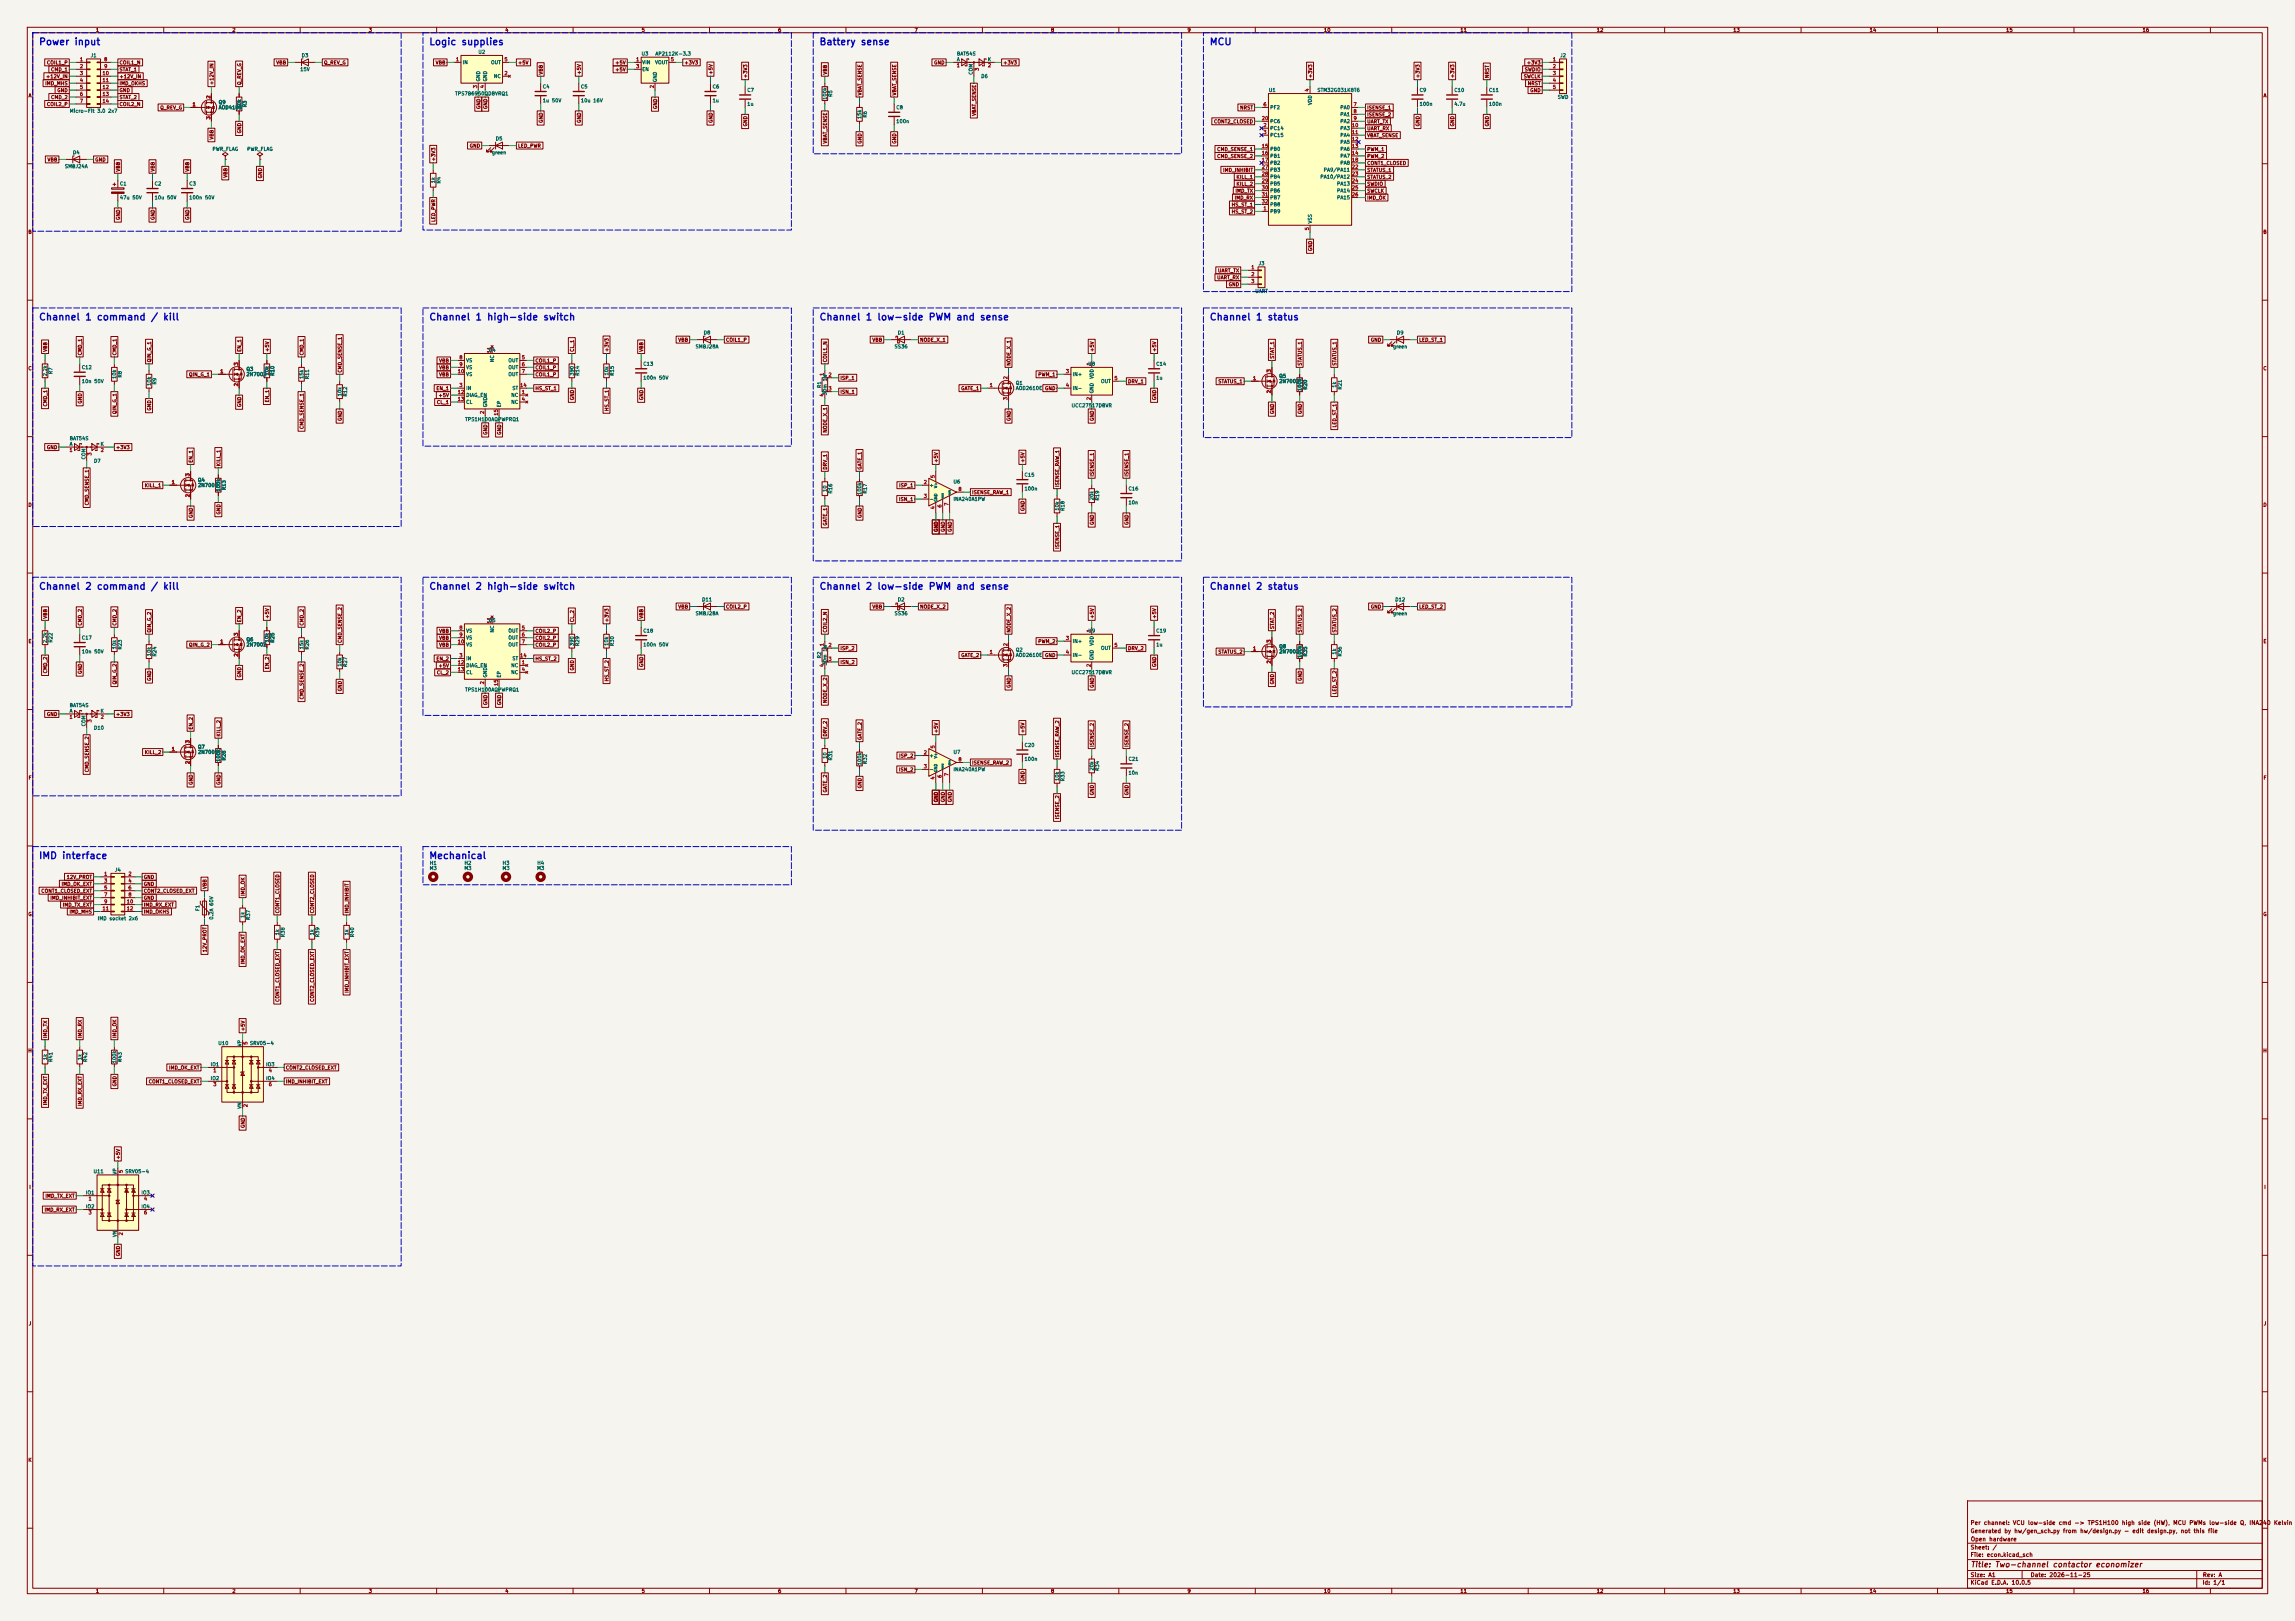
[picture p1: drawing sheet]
<svg xmlns="http://www.w3.org/2000/svg" width="841mm" height="594mm" viewBox="0 0 841 594" stroke-linecap="round" stroke-linejoin="round" font-family="sans-serif">
<defs><g id="words">
<g font-size="2.5" fill="#0000c2">
<text x="14.1" y="17.2">Power input</text>
<text x="157.1" y="17.2">Logic supplies</text>
<text x="300.1" y="17.2">Battery sense</text>
<text x="443.1" y="17.2">MCU</text>
<text x="14.1" y="118">Channel 1 command / kill</text>
<text x="157.1" y="118">Channel 1 high-side switch</text>
<text x="300.1" y="118">Channel 1 low-side PWM and sense</text>
<text x="443.1" y="118">Channel 1 status</text>
<text x="14.1" y="216.7">Channel 2 command / kill</text>
<text x="157.1" y="216.7">Channel 2 high-side switch</text>
<text x="300.1" y="216.7">Channel 2 low-side PWM and sense</text>
<text x="443.1" y="216.7">Channel 2 status</text>
<text x="14.1" y="315.4">IMD interface</text>
<text x="157.1" y="315.4">Mechanical</text>
</g>
<text font-size="2" fill="#840000" x="722" y="574.8">Title: Two-channel contactor economizer</text>
<g font-size="1.5" fill="#840000">
<text x="721.9" y="562.1">Generated by hw/gen_sch.py from hw/design.py - edit design.py, not this file</text>
<text x="721.9" y="559.1">Per channel: VCU low-side cmd -&gt; TPS1H100 high side (HW), MCU PWMs low-side Q, INA240 Kelvin</text>
<text x="721.9" y="568.1">Sheet: /</text>
<text x="722" y="565.1">Open hardware</text>
<text x="721.9" y="570.8">File: econ.kicad_sch</text>
<text x="721.9" y="581">KiCad E.D.A. 10.0.5</text>
<text x="721.9" y="578.2">Size: A1</text>
<text x="743.9" y="578.2">Date: 2026-11-25</text>
<text x="806.9" y="581">Id: 1/1</text>
<text x="807" y="578.2">Rev: A</text>
</g>
<g font-size="1.3" fill="#840000">
<text x="35" y="12">1</text>
<text x="85" y="12">2</text>
<text x="135" y="12">3</text>
<text x="185" y="12">4</text>
<text x="235" y="12">5</text>
<text x="285" y="12">6</text>
<text x="335" y="12">7</text>
<text x="385" y="12">8</text>
<text x="435" y="12">9</text>
<text x="485" y="12">10</text>
<text x="535" y="12">11</text>
<text x="585" y="12">12</text>
<text x="635" y="12">13</text>
<text x="685" y="12">14</text>
<text x="735" y="12">15</text>
<text x="785" y="12">16</text>
<text x="17" y="23.9">COIL1_P</text>
<text x="43.6" y="23.9">COIL1_N</text>
<text x="101.1" y="23.9">VBB</text>
<text x="118.6" y="23.9">Q_REV_G</text>
<text x="159.5" y="23.9">VBB</text>
<text x="189.7" y="23.9">+5V</text>
<text x="225.3" y="23.9">+5V</text>
<text x="250.6" y="23.9">+3V3</text>
<text x="342.1" y="23.9">GND</text>
<text x="367.5" y="23.9">+3V3</text>
<text x="559.4" y="23.9">+3V3</text>
<text x="16.7" y="29">+12V_IN</text>
<text x="18.5" y="26.5">CMD_1</text>
<text x="43.6" y="26.5">STAT_1</text>
<text x="43.6" y="29">+12V_IN</text>
<text x="199.2" y="27.5" transform="rotate(-90 199.2 27.5)">VBB</text>
<text x="213.1" y="27.5" transform="rotate(-90 213.1 27.5)">+5V</text>
<text x="225.3" y="26.5">+5V</text>
<text x="261.4" y="27.5" transform="rotate(-90 261.4 27.5)">+5V</text>
<text x="274.1" y="28.8" transform="rotate(-90 274.1 28.8)">+3V3</text>
<text x="303.3" y="27.5" transform="rotate(-90 303.3 27.5)">VBB</text>
<text x="481.1" y="28.8" transform="rotate(-90 481.1 28.8)">+3V3</text>
<text x="520.5" y="28.8" transform="rotate(-90 520.5 28.8)">+3V3</text>
<text x="533.2" y="28.8" transform="rotate(-90 533.2 28.8)">+3V3</text>
<text x="545.9" y="28.8" transform="rotate(-90 545.9 28.8)">NRST</text>
<text x="558.2" y="29">SWCLK</text>
<text x="558.6" y="26.5">SWDIO</text>
<text x="10.3" y="36">A</text>
<text x="16.4" y="31.5">IMD_MHS</text>
<text x="20.8" y="34.1">GND</text>
<text x="43.6" y="34.1">GND</text>
<text x="43.6" y="31.5">IMD_OKHS</text>
<text x="78.5" y="31.3" transform="rotate(-90 78.5 31.3)">+12V_IN</text>
<text x="88.7" y="31.3" transform="rotate(-90 88.7 31.3)">Q_REV_G</text>
<text x="316" y="35.1" transform="rotate(-90 316 35.1)">VBAT_SENSE</text>
<text x="328.7" y="35.1" transform="rotate(-90 328.7 35.1)">VBAT_SENSE</text>
<text x="559.7" y="31.5">NRST</text>
<text x="560.6" y="34.1">GND</text>
<text x="829.3" y="36">A</text>
<text x="17" y="39.2">COIL2_P</text>
<text x="18.5" y="36.6">CMD_2</text>
<text x="43.6" y="36.6">STAT_2</text>
<text x="43.6" y="39.2">COIL2_N</text>
<text x="58.6" y="40.4">Q_REV_G</text>
<text x="176.3" y="40.1" transform="rotate(-90 176.3 40.1)">GND</text>
<text x="178.9" y="40.1" transform="rotate(-90 178.9 40.1)">GND</text>
<text x="241.1" y="40.1" transform="rotate(-90 241.1 40.1)">GND</text>
<text x="454.3" y="40.4">NRST</text>
<text x="500.8" y="40.4">ISENSE_1</text>
<text x="199.2" y="45.2" transform="rotate(-90 199.2 45.2)">GND</text>
<text x="213.1" y="45.2" transform="rotate(-90 213.1 45.2)">GND</text>
<text x="261.4" y="45.2" transform="rotate(-90 261.4 45.2)">GND</text>
<text x="274.1" y="46.5" transform="rotate(-90 274.1 46.5)">GND</text>
<text x="357.9" y="42.6" transform="rotate(-90 357.9 42.6)">VBAT_SENSE</text>
<text x="444.7" y="45.5">CONT2_CLOSED</text>
<text x="500.8" y="43">ISENSE_2</text>
<text x="500.8" y="45.5">UART_TX</text>
<text x="520.5" y="46.5" transform="rotate(-90 520.5 46.5)">GND</text>
<text x="533.2" y="46.5" transform="rotate(-90 533.2 46.5)">GND</text>
<text x="545.9" y="46.5" transform="rotate(-90 545.9 46.5)">GND</text>
<text x="78.5" y="51.3" transform="rotate(-90 78.5 51.3)">VBB</text>
<text x="88.7" y="49" transform="rotate(-90 88.7 49)">GND</text>
<text x="303.3" y="52.8" transform="rotate(-90 303.3 52.8)">VBAT_SENSE</text>
<text x="316" y="52.8" transform="rotate(-90 316 52.8)">GND</text>
<text x="328.7" y="52.8" transform="rotate(-90 328.7 52.8)">GND</text>
<text x="500.8" y="48">UART_RX</text>
<text x="500.8" y="50.6">VBAT_SENSE</text>
<text x="17.3" y="59.5">VBB</text>
<text x="34.7" y="59.5">GND</text>
<text x="159.8" y="59.2" transform="rotate(-90 159.8 59.2)">+3V3</text>
<text x="172" y="54.4">GND</text>
<text x="189.7" y="54.4">LED_PWR</text>
<text x="445.9" y="55.7">CMD_SENSE_1</text>
<text x="445.9" y="58.2">CMD_SENSE_2</text>
<text x="500.8" y="55.7">PWM_1</text>
<text x="500.8" y="58.2">PWM_2</text>
<text x="44.2" y="63" transform="rotate(-90 44.2 63)">VBB</text>
<text x="56.9" y="63" transform="rotate(-90 56.9 63)">VBB</text>
<text x="69.6" y="63" transform="rotate(-90 69.6 63)">VBB</text>
<text x="83.6" y="65.3" transform="rotate(-90 83.6 65.3)">VBB</text>
<text x="96.3" y="65.5" transform="rotate(-90 96.3 65.5)">GND</text>
<text x="448" y="63.3">IMD_INHIBIT</text>
<text x="452.9" y="65.8">KILL_1</text>
<text x="500.8" y="60.7">CONT1_CLOSED</text>
<text x="500.8" y="63.3">STATUS_1</text>
<text x="500.8" y="65.8">STATUS_2</text>
<text x="452.6" y="70.9">IMD_TX</text>
<text x="452.9" y="68.4">KILL_2</text>
<text x="500.8" y="68.4">SWDIO</text>
<text x="500.8" y="70.9">SWCLK</text>
<text x="451.2" y="76">HS_ST_1</text>
<text x="452.3" y="73.4">IMD_RX</text>
<text x="500.8" y="73.4">IMD_OK</text>
<text x="44.2" y="80.8" transform="rotate(-90 44.2 80.8)">GND</text>
<text x="56.9" y="80.8" transform="rotate(-90 56.9 80.8)">GND</text>
<text x="69.6" y="80.8" transform="rotate(-90 69.6 80.8)">GND</text>
<text x="159.8" y="81.5" transform="rotate(-90 159.8 81.5)">LED_PWR</text>
<text x="451.2" y="78.5">HS_ST_2</text>
<text x="10.2" y="86">B</text>
<text x="829.2" y="86">B</text>
<text x="481.1" y="92.2" transform="rotate(-90 481.1 92.2)">GND</text>
<text x="446.2" y="100.1">UART_TX</text>
<text x="445.9" y="102.7">UART_RX</text>
<text x="450.1" y="105.2">GND</text>
<text x="248.4" y="125.5">VBB</text>
<text x="265.9" y="125.5">COIL1_P</text>
<text x="319.5" y="125.5">VBB</text>
<text x="337" y="125.5">NODE_X_1</text>
<text x="502.2" y="125.5">GND</text>
<text x="519.9" y="125.5">LED_ST_1</text>
<text x="17.6" y="129.1" transform="rotate(-90 17.6 129.1)">VBB</text>
<text x="30.3" y="130.4" transform="rotate(-90 30.3 130.4)">CMD_1</text>
<text x="43" y="130.4" transform="rotate(-90 43 130.4)">CMD_1</text>
<text x="88.7" y="129.1" transform="rotate(-90 88.7 129.1)">EN_1</text>
<text x="98.8" y="129.1" transform="rotate(-90 98.8 129.1)">+5V</text>
<text x="111.5" y="130.4" transform="rotate(-90 111.5 130.4)">CMD_1</text>
<text x="210.6" y="129.1" transform="rotate(-90 210.6 129.1)">CL_1</text>
<text x="223.3" y="129.1" transform="rotate(-90 223.3 129.1)">+3V3</text>
<text x="236" y="129.1" transform="rotate(-90 236 129.1)">VBB</text>
<text x="401.1" y="129.1" transform="rotate(-90 401.1 129.1)">+5V</text>
<text x="424" y="129.1" transform="rotate(-90 424 129.1)">+5V</text>
<text x="467.1" y="131.6" transform="rotate(-90 467.1 131.6)">STAT_1</text>
<text x="10.2" y="136">C</text>
<text x="55.7" y="132.9" transform="rotate(-90 55.7 132.9)">QIN_G_1</text>
<text x="125.5" y="136.7" transform="rotate(-90 125.5 136.7)">CMD_SENSE_1</text>
<text x="160.8" y="133.1">VBB</text>
<text x="160.8" y="135.7">VBB</text>
<text x="196" y="133.1">COIL1_P</text>
<text x="196" y="135.7">COIL1_P</text>
<text x="303.3" y="132.9" transform="rotate(-90 303.3 132.9)">COIL1_N</text>
<text x="370.6" y="134.2" transform="rotate(-90 370.6 134.2)">NODE_X_1</text>
<text x="477.3" y="134.2" transform="rotate(-90 477.3 134.2)">STATUS_1</text>
<text x="490" y="134.2" transform="rotate(-90 490 134.2)">STATUS_1</text>
<text x="829.2" y="136">C</text>
<text x="69.1" y="138.2">QIN_G_1</text>
<text x="159.7" y="143.3">EN_1</text>
<text x="160.8" y="138.2">VBB</text>
<text x="196" y="138.2">COIL1_P</text>
<text x="196" y="143.3">HS_ST_1</text>
<text x="307.8" y="139.5">ISP_1</text>
<text x="352.1" y="143.3">GATE_1</text>
<text x="380.3" y="138.2">PWM_1</text>
<text x="413.2" y="140.8">DRV_1</text>
<text x="446.3" y="140.8">STATUS_1</text>
<text x="17.6" y="149.1" transform="rotate(-90 17.6 149.1)">CMD_1</text>
<text x="30.3" y="148.1" transform="rotate(-90 30.3 148.1)">GND</text>
<text x="88.7" y="149.4" transform="rotate(-90 88.7 149.4)">GND</text>
<text x="98.8" y="147.6" transform="rotate(-90 98.8 147.6)">EN_1</text>
<text x="159.9" y="148.4">CL_1</text>
<text x="160.5" y="145.8">+5V</text>
<text x="210.6" y="146.8" transform="rotate(-90 210.6 146.8)">GND</text>
<text x="236" y="146.8" transform="rotate(-90 236 146.8)">GND</text>
<text x="307.8" y="144.6">ISN_1</text>
<text x="424" y="146.8" transform="rotate(-90 424 146.8)">GND</text>
<text x="43" y="151.9" transform="rotate(-90 43 151.9)">QIN_G_1</text>
<text x="55.7" y="150.6" transform="rotate(-90 55.7 150.6)">GND</text>
<text x="125.5" y="154.4" transform="rotate(-90 125.5 154.4)">GND</text>
<text x="223.3" y="150.8" transform="rotate(-90 223.3 150.8)">HS_ST_1</text>
<text x="370.6" y="154.4" transform="rotate(-90 370.6 154.4)">GND</text>
<text x="401.1" y="154.4" transform="rotate(-90 401.1 154.4)">GND</text>
<text x="467.1" y="151.9" transform="rotate(-90 467.1 151.9)">GND</text>
<text x="477.3" y="151.9" transform="rotate(-90 477.3 151.9)">GND</text>
<text x="111.5" y="157.4" transform="rotate(-90 111.5 157.4)">CMD_SENSE_1</text>
<text x="178.9" y="159.5" transform="rotate(-90 178.9 159.5)">GND</text>
<text x="183.9" y="159.5" transform="rotate(-90 183.9 159.5)">GND</text>
<text x="303.3" y="158.7" transform="rotate(-90 303.3 158.7)">NODE_X_1</text>
<text x="490" y="156.8" transform="rotate(-90 490 156.8)">LED_ST_1</text>
<text x="17" y="164.9">GND</text>
<text x="42.4" y="164.9">+3V3</text>
<text x="70.9" y="169.7" transform="rotate(-90 70.9 169.7)">EN_1</text>
<text x="81.1" y="171" transform="rotate(-90 81.1 171)">KILL_1</text>
<text x="303.3" y="172.3" transform="rotate(-90 303.3 172.3)">DRV_1</text>
<text x="316" y="172.3" transform="rotate(-90 316 172.3)">GATE_1</text>
<text x="344" y="169.7" transform="rotate(-90 344 169.7)">+5V</text>
<text x="375.7" y="169.7" transform="rotate(-90 375.7 169.7)">+5V</text>
<text x="52.9" y="178.9">KILL_1</text>
<text x="329.3" y="178.9">ISP_1</text>
<text x="388.4" y="178.6" transform="rotate(-90 388.4 178.6)">ISENSE_RAW_1</text>
<text x="401.1" y="174.8" transform="rotate(-90 401.1 174.8)">ISENSE_1</text>
<text x="413.8" y="174.8" transform="rotate(-90 413.8 174.8)">ISENSE_1</text>
<text x="10.2" y="186">D</text>
<text x="32.8" y="185.3" transform="rotate(-90 32.8 185.3)">CMD_SENSE_1</text>
<text x="329.3" y="183.9">ISN_1</text>
<text x="356" y="181.4">ISENSE_RAW_1</text>
<text x="829.2" y="186">D</text>
<text x="70.9" y="190" transform="rotate(-90 70.9 190)">GND</text>
<text x="81.1" y="188.7" transform="rotate(-90 81.1 188.7)">GND</text>
<text x="316" y="190" transform="rotate(-90 316 190)">GND</text>
<text x="375.7" y="187.5" transform="rotate(-90 375.7 187.5)">GND</text>
<text x="303.3" y="192.8" transform="rotate(-90 303.3 192.8)">GATE_1</text>
<text x="344" y="195.1" transform="rotate(-90 344 195.1)">GND</text>
<text x="346.5" y="195.1" transform="rotate(-90 346.5 195.1)">GND</text>
<text x="349" y="195.1" transform="rotate(-90 349 195.1)">GND</text>
<text x="401.1" y="192.5" transform="rotate(-90 401.1 192.5)">GND</text>
<text x="413.8" y="192.5" transform="rotate(-90 413.8 192.5)">GND</text>
<text x="388.4" y="201.3" transform="rotate(-90 388.4 201.3)">ISENSE_1</text>
<text x="17.6" y="226.9" transform="rotate(-90 17.6 226.9)">VBB</text>
<text x="98.8" y="226.9" transform="rotate(-90 98.8 226.9)">+5V</text>
<text x="236" y="226.9" transform="rotate(-90 236 226.9)">VBB</text>
<text x="248.4" y="223.3">VBB</text>
<text x="265.9" y="223.3">COIL2_P</text>
<text x="319.5" y="223.3">VBB</text>
<text x="337" y="223.3">NODE_X_2</text>
<text x="401.1" y="226.9" transform="rotate(-90 401.1 226.9)">+5V</text>
<text x="424" y="226.9" transform="rotate(-90 424 226.9)">+5V</text>
<text x="502.2" y="223.3">GND</text>
<text x="519.9" y="223.3">LED_ST_2</text>
<text x="30.3" y="229.4" transform="rotate(-90 30.3 229.4)">CMD_2</text>
<text x="43" y="229.4" transform="rotate(-90 43 229.4)">CMD_2</text>
<text x="55.7" y="232" transform="rotate(-90 55.7 232)">QIN_G_2</text>
<text x="88.7" y="228.1" transform="rotate(-90 88.7 228.1)">EN_2</text>
<text x="111.5" y="229.4" transform="rotate(-90 111.5 229.4)">CMD_2</text>
<text x="160.8" y="232.2">VBB</text>
<text x="196" y="232.2">COIL2_P</text>
<text x="210.6" y="228.1" transform="rotate(-90 210.6 228.1)">CL_2</text>
<text x="223.3" y="228.1" transform="rotate(-90 223.3 228.1)">+3V3</text>
<text x="303.3" y="232" transform="rotate(-90 303.3 232)">COIL2_N</text>
<text x="370.6" y="232" transform="rotate(-90 370.6 232)">NODE_X_2</text>
<text x="467.1" y="230.7" transform="rotate(-90 467.1 230.7)">STAT_2</text>
<text x="477.3" y="232" transform="rotate(-90 477.3 232)">STATUS_2</text>
<text x="490" y="232" transform="rotate(-90 490 232)">STATUS_2</text>
<text x="10.3" y="236">E</text>
<text x="69.1" y="237.3">QIN_G_2</text>
<text x="125.5" y="235.8" transform="rotate(-90 125.5 235.8)">CMD_SENSE_2</text>
<text x="160.8" y="237.3">VBB</text>
<text x="160.8" y="234.7">VBB</text>
<text x="196" y="234.7">COIL2_P</text>
<text x="196" y="237.3">COIL2_P</text>
<text x="307.8" y="238.5">ISP_2</text>
<text x="380.3" y="236">PWM_2</text>
<text x="413.2" y="238.5">DRV_2</text>
<text x="446.3" y="239.8">STATUS_2</text>
<text x="829.3" y="236">E</text>
<text x="98.8" y="245.4" transform="rotate(-90 98.8 245.4)">EN_2</text>
<text x="159.7" y="242.4">EN_2</text>
<text x="160.5" y="244.9">+5V</text>
<text x="196" y="242.4">HS_ST_2</text>
<text x="210.6" y="245.9" transform="rotate(-90 210.6 245.9)">GND</text>
<text x="236" y="244.6" transform="rotate(-90 236 244.6)">GND</text>
<text x="307.8" y="243.6">ISN_2</text>
<text x="352.1" y="241.1">GATE_2</text>
<text x="424" y="244.6" transform="rotate(-90 424 244.6)">GND</text>
<text x="17.6" y="246.9" transform="rotate(-90 17.6 246.9)">CMD_2</text>
<text x="30.3" y="247.1" transform="rotate(-90 30.3 247.1)">GND</text>
<text x="43" y="251" transform="rotate(-90 43 251)">QIN_G_2</text>
<text x="55.7" y="249.7" transform="rotate(-90 55.7 249.7)">GND</text>
<text x="88.7" y="248.4" transform="rotate(-90 88.7 248.4)">GND</text>
<text x="159.9" y="247.4">CL_2</text>
<text x="223.3" y="249.9" transform="rotate(-90 223.3 249.9)">HS_ST_2</text>
<text x="467.1" y="251" transform="rotate(-90 467.1 251)">GND</text>
<text x="477.3" y="249.7" transform="rotate(-90 477.3 249.7)">GND</text>
<text x="111.5" y="256.5" transform="rotate(-90 111.5 256.5)">CMD_SENSE_2</text>
<text x="125.5" y="253.5" transform="rotate(-90 125.5 253.5)">GND</text>
<text x="303.3" y="257.8" transform="rotate(-90 303.3 257.8)">NODE_X_2</text>
<text x="370.6" y="252.2" transform="rotate(-90 370.6 252.2)">GND</text>
<text x="401.1" y="252.2" transform="rotate(-90 401.1 252.2)">GND</text>
<text x="490" y="254.6" transform="rotate(-90 490 254.6)">LED_ST_2</text>
<text x="17" y="262.7">GND</text>
<text x="42.4" y="262.7">+3V3</text>
<text x="178.9" y="258.6" transform="rotate(-90 178.9 258.6)">GND</text>
<text x="183.9" y="258.6" transform="rotate(-90 183.9 258.6)">GND</text>
<text x="70.9" y="267.5" transform="rotate(-90 70.9 267.5)">EN_2</text>
<text x="344" y="268.8" transform="rotate(-90 344 268.8)">+5V</text>
<text x="375.7" y="268.8" transform="rotate(-90 375.7 268.8)">+5V</text>
<text x="81.1" y="270.1" transform="rotate(-90 81.1 270.1)">KILL_2</text>
<text x="303.3" y="270.1" transform="rotate(-90 303.3 270.1)">DRV_2</text>
<text x="316" y="271.3" transform="rotate(-90 316 271.3)">GATE_2</text>
<text x="401.1" y="273.9" transform="rotate(-90 401.1 273.9)">ISENSE_2</text>
<text x="413.8" y="273.9" transform="rotate(-90 413.8 273.9)">ISENSE_2</text>
<text x="52.9" y="276.6">KILL_2</text>
<text x="329.3" y="277.9">ISP_2</text>
<text x="356" y="280.5">ISENSE_RAW_2</text>
<text x="388.4" y="277.7" transform="rotate(-90 388.4 277.7)">ISENSE_RAW_2</text>
<text x="10.3" y="286">F</text>
<text x="32.8" y="283.1" transform="rotate(-90 32.8 283.1)">CMD_SENSE_2</text>
<text x="70.9" y="287.8" transform="rotate(-90 70.9 287.8)">GND</text>
<text x="81.1" y="287.8" transform="rotate(-90 81.1 287.8)">GND</text>
<text x="329.3" y="283">ISN_2</text>
<text x="375.7" y="286.5" transform="rotate(-90 375.7 286.5)">GND</text>
<text x="829.3" y="286">F</text>
<text x="303.3" y="290.6" transform="rotate(-90 303.3 290.6)">GATE_2</text>
<text x="316" y="289.1" transform="rotate(-90 316 289.1)">GND</text>
<text x="401.1" y="291.6" transform="rotate(-90 401.1 291.6)">GND</text>
<text x="413.8" y="291.6" transform="rotate(-90 413.8 291.6)">GND</text>
<text x="344" y="294.1" transform="rotate(-90 344 294.1)">GND</text>
<text x="346.5" y="294.1" transform="rotate(-90 346.5 294.1)">GND</text>
<text x="349" y="294.1" transform="rotate(-90 349 294.1)">GND</text>
<text x="388.4" y="300.4" transform="rotate(-90 388.4 300.4)">ISENSE_2</text>
<text x="24.3" y="322.4">12V_PROT</text>
<text x="52.5" y="322.4">GND</text>
<text x="15" y="327.4">CONT1_CLOSED_EXT</text>
<text x="18.3" y="330">IMD_INHIBIT_EXT</text>
<text x="22.4" y="324.9">IMD_OK_EXT</text>
<text x="52.5" y="324.9">GND</text>
<text x="52.5" y="330">GND</text>
<text x="52.5" y="327.4">CONT2_CLOSED_EXT</text>
<text x="76" y="325.9" transform="rotate(-90 76 325.9)">VBB</text>
<text x="90" y="328.5" transform="rotate(-90 90 328.5)">IMD_OK</text>
<text x="10.2" y="336">G</text>
<text x="22.8" y="332.5">IMD_TX_EXT</text>
<text x="25.3" y="335.1">IMD_MHS</text>
<text x="52.5" y="332.5">IMD_RX_EXT</text>
<text x="52.5" y="335.1">IMD_OKHS</text>
<text x="102.7" y="334.8" transform="rotate(-90 102.7 334.8)">CONT1_CLOSED</text>
<text x="115.4" y="334.8" transform="rotate(-90 115.4 334.8)">CONT2_CLOSED</text>
<text x="128.1" y="334.8" transform="rotate(-90 128.1 334.8)">IMD_INHIBIT</text>
<text x="829.2" y="336">G</text>
<text x="76" y="349.1" transform="rotate(-90 76 349.1)">12V_PROT</text>
<text x="90" y="353.5" transform="rotate(-90 90 353.5)">IMD_OK_EXT</text>
<text x="128.1" y="364" transform="rotate(-90 128.1 364)">IMD_INHIBIT_EXT</text>
<text x="102.7" y="367.3" transform="rotate(-90 102.7 367.3)">CONT1_CLOSED_EXT</text>
<text x="115.4" y="367.3" transform="rotate(-90 115.4 367.3)">CONT2_CLOSED_EXT</text>
<text x="17.6" y="380.5" transform="rotate(-90 17.6 380.5)">IMD_TX</text>
<text x="30.3" y="380.5" transform="rotate(-90 30.3 380.5)">IMD_RX</text>
<text x="43" y="380.5" transform="rotate(-90 43 380.5)">IMD_OK</text>
<text x="90" y="378" transform="rotate(-90 90 378)">+5V</text>
<text x="10.2" y="386">H</text>
<text x="829.2" y="386">H</text>
<text x="61.8" y="392.2">IMD_OK_EXT</text>
<text x="104.6" y="392.2">CONT2_CLOSED_EXT</text>
<text x="43" y="398.3" transform="rotate(-90 43 398.3)">GND</text>
<text x="54.3" y="397.3">CONT1_CLOSED_EXT</text>
<text x="104.6" y="397.3">IMD_INHIBIT_EXT</text>
<text x="17.6" y="405.2" transform="rotate(-90 17.6 405.2)">IMD_TX_EXT</text>
<text x="30.3" y="405.5" transform="rotate(-90 30.3 405.5)">IMD_RX_EXT</text>
<text x="90" y="413.5" transform="rotate(-90 90 413.5)">GND</text>
<text x="44.2" y="425" transform="rotate(-90 44.2 425)">+5V</text>
<text x="10.6" y="436">I</text>
<text x="829.6" y="436">I</text>
<text x="16.5" y="439.2">IMD_TX_EXT</text>
<text x="16.2" y="444.3">IMD_RX_EXT</text>
<text x="44.2" y="460.5" transform="rotate(-90 44.2 460.5)">GND</text>
<text x="10.4" y="486">J</text>
<text x="829.4" y="486">J</text>
<text x="10.2" y="536">K</text>
<text x="829.2" y="536">K</text>
<text x="35" y="584">1</text>
<text x="85" y="584">2</text>
<text x="135" y="584">3</text>
<text x="185" y="584">4</text>
<text x="235" y="584">5</text>
<text x="285" y="584">6</text>
<text x="335" y="584">7</text>
<text x="385" y="584">8</text>
<text x="435" y="584">9</text>
<text x="485" y="584">10</text>
<text x="535" y="584">11</text>
<text x="585" y="584">12</text>
<text x="635" y="584">13</text>
<text x="685" y="584">14</text>
<text x="735" y="584">15</text>
<text x="785" y="584">16</text>
</g>
<g font-size="1.3" fill="#a90000">
<text x="29.1" y="22.7">1</text>
<text x="38" y="22.7">8</text>
<text x="166.9" y="22.7">1</text>
<text x="184.7" y="22.7">5</text>
<text x="232.9" y="22.7">1</text>
<text x="245.6" y="22.7">5</text>
<text x="568.9" y="22.7">1</text>
<text x="29.1" y="25.3">2</text>
<text x="29.1" y="27.8">3</text>
<text x="37.4" y="27.8">10</text>
<text x="38" y="25.3">9</text>
<text x="184.7" y="27.8">2</text>
<text x="232.9" y="25.3">3</text>
<text x="350.4" y="24.9">1</text>
<text x="358.9" y="26.1" transform="rotate(-90 358.9 26.1)">3</text>
<text x="361.9" y="24.9">2</text>
<text x="568.9" y="25.3">2</text>
<text x="568.9" y="27.8">3</text>
<text x="29.1" y="30.3">4</text>
<text x="29.1" y="32.9">5</text>
<text x="29.1" y="35.4">6</text>
<text x="37.4" y="30.3">11</text>
<text x="37.4" y="32.9">12</text>
<text x="37.4" y="35.4">13</text>
<text x="175.1" y="32.5" transform="rotate(-90 175.1 32.5)">3</text>
<text x="177.7" y="32.5" transform="rotate(-90 177.7 32.5)">4</text>
<text x="239.9" y="32.5" transform="rotate(-90 239.9 32.5)">2</text>
<text x="479.9" y="33.8" transform="rotate(-90 479.9 33.8)">4</text>
<text x="568.9" y="30.3">4</text>
<text x="568.9" y="32.9">5</text>
<text x="29.1" y="38">7</text>
<text x="37.4" y="38">14</text>
<text x="70.4" y="39.2">1</text>
<text x="77.3" y="36.3" transform="rotate(-90 77.3 36.3)">2</text>
<text x="462.8" y="39.2">6</text>
<text x="495.8" y="39.2">7</text>
<text x="495.8" y="41.8">8</text>
<text x="77.3" y="43.9" transform="rotate(-90 77.3 43.9)">3</text>
<text x="462.2" y="44.3">20</text>
<text x="462.8" y="46.9">2</text>
<text x="495.2" y="46.9">10</text>
<text x="495.8" y="44.3">9</text>
<text x="462.8" y="49.4">3</text>
<text x="495.2" y="49.4">11</text>
<text x="495.2" y="51.9">12</text>
<text x="462.2" y="54.5">15</text>
<text x="462.2" y="57">16</text>
<text x="462.2" y="59.6">17</text>
<text x="495.2" y="54.5">13</text>
<text x="495.2" y="57">14</text>
<text x="495.2" y="59.6">18</text>
<text x="462.2" y="62.1">27</text>
<text x="462.2" y="64.6">28</text>
<text x="495.2" y="62.1">22</text>
<text x="495.2" y="64.6">23</text>
<text x="462.2" y="67.2">29</text>
<text x="462.2" y="69.7">30</text>
<text x="495.2" y="67.2">24</text>
<text x="495.2" y="69.7">25</text>
<text x="462.2" y="72.3">31</text>
<text x="462.2" y="74.8">32</text>
<text x="462.8" y="77.3">1</text>
<text x="495.2" y="72.3">26</text>
<text x="479.9" y="84.6" transform="rotate(-90 479.9 84.6)">5</text>
<text x="458.4" y="98.9">1</text>
<text x="458.4" y="101.5">2</text>
<text x="458.4" y="104">3</text>
<text x="168.2" y="131.9">8</text>
<text x="180.2" y="129.6" transform="rotate(-90 180.2 129.6)">11</text>
<text x="191" y="131.9">5</text>
<text x="80.5" y="137">1</text>
<text x="87.5" y="134.1" transform="rotate(-90 87.5 134.1)">3</text>
<text x="167.6" y="137">10</text>
<text x="168.2" y="134.5">9</text>
<text x="191" y="134.5">6</text>
<text x="191" y="137">7</text>
<text x="302.1" y="137.9" transform="rotate(-90 302.1 137.9)">1</text>
<text x="390.4" y="137">3</text>
<text x="399.9" y="134.1" transform="rotate(-90 399.9 134.1)">1</text>
<text x="466" y="136.6" transform="rotate(-90 466 136.6)">3</text>
<text x="87.5" y="141.7" transform="rotate(-90 87.5 141.7)">2</text>
<text x="168.2" y="142.1">3</text>
<text x="190.4" y="142.1">14</text>
<text x="303.4" y="138.3">2</text>
<text x="303.4" y="143.4">3</text>
<text x="362.5" y="142.1">1</text>
<text x="369.4" y="139.2" transform="rotate(-90 369.4 139.2)">2</text>
<text x="390.4" y="142.1">4</text>
<text x="408.2" y="139.6">5</text>
<text x="459" y="139.6">1</text>
<text x="167.6" y="144.6">12</text>
<text x="167.6" y="147.2">13</text>
<text x="191" y="144.6">1</text>
<text x="191" y="147.2">4</text>
<text x="302.1" y="145.5" transform="rotate(-90 302.1 145.5)">4</text>
<text x="369.4" y="146.8" transform="rotate(-90 369.4 146.8)">3</text>
<text x="399.9" y="146.8" transform="rotate(-90 399.9 146.8)">2</text>
<text x="466" y="144.2" transform="rotate(-90 466 144.2)">2</text>
<text x="177.7" y="151.9" transform="rotate(-90 177.7 151.9)">2</text>
<text x="182.7" y="152.5" transform="rotate(-90 182.7 152.5)">15</text>
<text x="25.3" y="165.9">1</text>
<text x="33.8" y="167.1" transform="rotate(-90 33.8 167.1)">3</text>
<text x="36.7" y="165.9">2</text>
<text x="62.8" y="177.7">1</text>
<text x="69.7" y="174.7" transform="rotate(-90 69.7 174.7)">3</text>
<text x="338.4" y="177.7">2</text>
<text x="342.8" y="175.4" transform="rotate(-90 342.8 175.4)">5</text>
<text x="69.7" y="182.3" transform="rotate(-90 69.7 182.3)">2</text>
<text x="338.4" y="182.7">3</text>
<text x="347.8" y="185.5" transform="rotate(-90 347.8 185.5)">7</text>
<text x="351.1" y="180.2">8</text>
<text x="342.8" y="186.8" transform="rotate(-90 342.8 186.8)">4</text>
<text x="345.3" y="186.2" transform="rotate(-90 345.3 186.2)">6</text>
<text x="87.5" y="233.1" transform="rotate(-90 87.5 233.1)">3</text>
<text x="168.2" y="231">8</text>
<text x="168.2" y="233.5">9</text>
<text x="180.2" y="228.7" transform="rotate(-90 180.2 228.7)">11</text>
<text x="191" y="231">5</text>
<text x="191" y="233.5">6</text>
<text x="399.9" y="231.9" transform="rotate(-90 399.9 231.9)">1</text>
<text x="80.5" y="236.1">1</text>
<text x="167.6" y="236.1">10</text>
<text x="191" y="236.1">7</text>
<text x="302.1" y="237" transform="rotate(-90 302.1 237)">1</text>
<text x="303.4" y="237.4">2</text>
<text x="362.5" y="239.9">1</text>
<text x="369.4" y="237" transform="rotate(-90 369.4 237)">2</text>
<text x="390.4" y="234.8">3</text>
<text x="390.4" y="239.9">4</text>
<text x="408.2" y="237.4">5</text>
<text x="459" y="238.6">1</text>
<text x="466" y="235.7" transform="rotate(-90 466 235.7)">3</text>
<text x="87.5" y="240.8" transform="rotate(-90 87.5 240.8)">2</text>
<text x="167.6" y="243.7">12</text>
<text x="168.2" y="241.2">3</text>
<text x="190.4" y="241.2">14</text>
<text x="191" y="243.7">1</text>
<text x="302.1" y="244.6" transform="rotate(-90 302.1 244.6)">4</text>
<text x="303.4" y="242.4">3</text>
<text x="369.4" y="244.6" transform="rotate(-90 369.4 244.6)">3</text>
<text x="399.9" y="244.6" transform="rotate(-90 399.9 244.6)">2</text>
<text x="466" y="243.3" transform="rotate(-90 466 243.3)">2</text>
<text x="167.6" y="246.2">13</text>
<text x="177.7" y="250.9" transform="rotate(-90 177.7 250.9)">2</text>
<text x="182.7" y="251.5" transform="rotate(-90 182.7 251.5)">15</text>
<text x="191" y="246.2">4</text>
<text x="25.3" y="263.7">1</text>
<text x="36.7" y="263.7">2</text>
<text x="33.8" y="264.9" transform="rotate(-90 33.8 264.9)">3</text>
<text x="62.8" y="275.5">1</text>
<text x="69.7" y="272.5" transform="rotate(-90 69.7 272.5)">3</text>
<text x="342.8" y="274.4" transform="rotate(-90 342.8 274.4)">5</text>
<text x="69.7" y="280.1" transform="rotate(-90 69.7 280.1)">2</text>
<text x="338.4" y="276.7">2</text>
<text x="338.4" y="281.8">3</text>
<text x="351.1" y="279.3">8</text>
<text x="342.8" y="285.8" transform="rotate(-90 342.8 285.8)">4</text>
<text x="345.3" y="285.2" transform="rotate(-90 345.3 285.2)">6</text>
<text x="347.8" y="284.6" transform="rotate(-90 347.8 284.6)">7</text>
<text x="38" y="321.2">1</text>
<text x="38" y="323.7">3</text>
<text x="46.9" y="321.2">2</text>
<text x="46.9" y="323.7">4</text>
<text x="38" y="326.3">5</text>
<text x="38" y="328.8">7</text>
<text x="46.9" y="326.3">6</text>
<text x="46.9" y="328.8">8</text>
<text x="37.4" y="333.9">11</text>
<text x="38" y="331.3">9</text>
<text x="46.3" y="331.3">10</text>
<text x="46.3" y="333.9">12</text>
<text x="91" y="383" transform="rotate(-90 91 383)">5</text>
<text x="78" y="393.2">1</text>
<text x="98.3" y="393.2">4</text>
<text x="78" y="398.3">3</text>
<text x="98.3" y="398.3">6</text>
<text x="91" y="405.9" transform="rotate(-90 91 405.9)">2</text>
<text x="45.2" y="430" transform="rotate(-90 45.2 430)">5</text>
<text x="32.3" y="440.2">1</text>
<text x="52.6" y="440.2">4</text>
<text x="32.3" y="445.3">3</text>
<text x="52.6" y="445.3">6</text>
<text x="45.2" y="452.9" transform="rotate(-90 45.2 452.9)">2</text>
</g>
<g font-size="1.3" fill="#006464">
<text x="33.1" y="21.3">J1</text>
<text x="110.4" y="21.3">D3</text>
<text x="169.4" y="23.8">IN</text>
<text x="175.1" y="20">U2</text>
<text x="179.8" y="23.8">OUT</text>
<text x="234.9" y="20.6">U3</text>
<text x="235.2" y="23.8">VIN</text>
<text x="239.9" y="23.8">VOUT</text>
<text x="240" y="20.6">AP2112K-3.3</text>
<text x="350.5" y="22.7">A</text>
<text x="350.5" y="20.6">BAT54S</text>
<text x="361.8" y="22.7">K</text>
<text x="571.6" y="21.3">J2</text>
<text x="109.9" y="26.4">15V</text>
<text x="176.2" y="30" transform="rotate(-90 176.2 30)">GND</text>
<text x="178.8" y="30" transform="rotate(-90 178.8 30)">GND</text>
<text x="180.8" y="28.9">NC</text>
<text x="235.2" y="26.4">EN</text>
<text x="356.7" y="27.6" transform="rotate(-90 356.7 27.6)">COM</text>
<text x="359.4" y="28.9">D6</text>
<text x="166.6" y="35.3">TPS7B6950QDBVRQ1</text>
<text x="198.7" y="32.7">C4</text>
<text x="212.7" y="32.7">C5</text>
<text x="241" y="30.3" transform="rotate(-90 241 30.3)">GND</text>
<text x="261" y="32.7">C6</text>
<text x="273.7" y="34">C7</text>
<text x="305.3" y="35.7" transform="rotate(-90 305.3 35.7)">R5</text>
<text x="464.8" y="34">U1</text>
<text x="482.6" y="34">STM32G031K8T6</text>
<text x="520" y="34">C9</text>
<text x="532.7" y="34">C10</text>
<text x="545.4" y="34">C11</text>
<text x="25.4" y="41.6">Micro-Fit 3.0 2x7</text>
<text x="80" y="38.4">Q9</text>
<text x="80" y="40.3">AOD4185</text>
<text x="88.6" y="39.9" transform="rotate(-90 88.6 39.9)">10k</text>
<text x="90.6" y="39.5" transform="rotate(-90 90.6 39.5)">R3</text>
<text x="198.7" y="37.8">1u 50V</text>
<text x="212.7" y="37.8">10u 16V</text>
<text x="261" y="37.8">1u</text>
<text x="273.7" y="39.1">1u</text>
<text x="303.2" y="36.7" transform="rotate(-90 303.2 36.7)">100k</text>
<text x="328.3" y="40.3">C8</text>
<text x="465.3" y="40.3">PF2</text>
<text x="481" y="38.7" transform="rotate(-90 481 38.7)">VDD</text>
<text x="491" y="40.3">PA0</text>
<text x="520" y="39.1">100n</text>
<text x="532.7" y="39.1">4.7u</text>
<text x="545.4" y="39.1">100n</text>
<text x="570.7" y="36.5">SWD</text>
<text x="315.9" y="43.8" transform="rotate(-90 315.9 43.8)">15k</text>
<text x="318" y="43.3" transform="rotate(-90 318 43.3)">R6</text>
<text x="328.3" y="45.4">100n</text>
<text x="465.3" y="48">PC14</text>
<text x="465.3" y="45.4">PC6</text>
<text x="491" y="42.9">PA1</text>
<text x="491" y="45.4">PA2</text>
<text x="491" y="48">PA3</text>
<text x="181.5" y="51.8">D5</text>
<text x="465.3" y="50.5">PC15</text>
<text x="491" y="50.5">PA4</text>
<text x="491" y="53">PA5</text>
<text x="26.6" y="56.8">D4</text>
<text x="77.7" y="55.6">PWR_FLAG</text>
<text x="90.4" y="55.6">PWR_FLAG</text>
<text x="180.1" y="56.8">green</text>
<text x="465.3" y="55.6">PB0</text>
<text x="465.3" y="58.1">PB1</text>
<text x="491" y="55.6">PA6</text>
<text x="491" y="58.1">PA7</text>
<text x="23.6" y="61.9">SMBJ24A</text>
<text x="465.3" y="60.7">PB2</text>
<text x="465.3" y="63.2">PB3</text>
<text x="465.3" y="65.7">PB4</text>
<text x="483.7" y="65.7">PA10/PA12</text>
<text x="484.9" y="63.2">PA9/PA11</text>
<text x="491" y="60.7">PA8</text>
<text x="43.8" y="68.3">C1</text>
<text x="56.5" y="68.3">C2</text>
<text x="69.2" y="68.3">C3</text>
<text x="159.7" y="67.3" transform="rotate(-90 159.7 67.3)">1k</text>
<text x="161.7" y="67.4" transform="rotate(-90 161.7 67.4)">R4</text>
<text x="465.3" y="68.3">PB5</text>
<text x="465.3" y="70.8">PB6</text>
<text x="489.8" y="68.3">PA13</text>
<text x="489.8" y="70.8">PA14</text>
<text x="43.8" y="73.4">47u 50V</text>
<text x="56.5" y="73.4">10u 50V</text>
<text x="69.2" y="73.4">100n 50V</text>
<text x="465.3" y="73.4">PB7</text>
<text x="465.3" y="75.9">PB8</text>
<text x="489.8" y="73.4">PA15</text>
<text x="465.3" y="78.4">PB9</text>
<text x="481" y="82.1" transform="rotate(-90 481 82.1)">VSS</text>
<text x="461.1" y="97.5">J3</text>
<text x="459.8" y="107.6">UART</text>
<text x="257.7" y="122.9">D8</text>
<text x="328.8" y="122.9">D1</text>
<text x="511.7" y="122.9">D9</text>
<text x="178.9" y="129.2">U4</text>
<text x="254.7" y="128">SMBJ28A</text>
<text x="327.7" y="128">SS36</text>
<text x="510.3" y="128">green</text>
<text x="19.5" y="137.3" transform="rotate(-90 19.5 137.3)">R7</text>
<text x="29.8" y="135.6">C12</text>
<text x="90.2" y="136.2">Q3</text>
<text x="98.8" y="137.7" transform="rotate(-90 98.8 137.7)">10k</text>
<text x="100.8" y="137.9" transform="rotate(-90 100.8 137.9)">R10</text>
<text x="170.7" y="133">VS</text>
<text x="170.7" y="135.6">VS</text>
<text x="181.3" y="132.9" transform="rotate(-90 181.3 132.9)">NC</text>
<text x="186.1" y="133">OUT</text>
<text x="186.1" y="135.6">OUT</text>
<text x="210.5" y="137.8" transform="rotate(-90 210.5 137.8)">390</text>
<text x="212.5" y="137.9" transform="rotate(-90 212.5 137.9)">R14</text>
<text x="223.2" y="137.7" transform="rotate(-90 223.2 137.7)">10k</text>
<text x="225.2" y="137.9" transform="rotate(-90 225.2 137.9)">R15</text>
<text x="235.6" y="134.3">C13</text>
<text x="398.7" y="134.3">U8</text>
<text x="423.5" y="134.3">C14</text>
<text x="17.5" y="138" transform="rotate(-90 17.5 138)">2.2k</text>
<text x="29.8" y="140.7">10n 50V</text>
<text x="42.9" y="139" transform="rotate(-90 42.9 139)">10k</text>
<text x="44.9" y="138.5" transform="rotate(-90 44.9 138.5)">R8</text>
<text x="55.6" y="141.5" transform="rotate(-90 55.6 141.5)">10k</text>
<text x="57.6" y="141.1" transform="rotate(-90 57.6 141.1)">R9</text>
<text x="90.2" y="138.1">2N7002</text>
<text x="111.5" y="139" transform="rotate(-90 111.5 139)">15k</text>
<text x="113.5" y="139.1" transform="rotate(-90 113.5 139.1)">R11</text>
<text x="170.7" y="143.2">IN</text>
<text x="170.7" y="138.1">VS</text>
<text x="186.1" y="138.1">OUT</text>
<text x="187.6" y="143.2">ST</text>
<text x="235.6" y="139.4">100n 50V</text>
<text x="301.2" y="142.3" transform="rotate(-90 301.2 142.3)">R1</text>
<text x="372.1" y="141.3">Q1</text>
<text x="372.1" y="143.2">AOD2610E GND</text>
<text x="392.9" y="138.1">IN+</text>
<text x="392.9" y="143.2">IN-</text>
<text x="401" y="139" transform="rotate(-90 401 139)">VDD</text>
<text x="403.3" y="140.7">OUT</text>
<text x="423.5" y="139.4">1u</text>
<text x="468.6" y="138.8">Q5</text>
<text x="468.6" y="140.7">2N7002</text>
<text x="477.2" y="143.4" transform="rotate(-90 477.2 143.4)">100k</text>
<text x="479.2" y="142.9" transform="rotate(-90 479.2 142.9)">R20</text>
<text x="489.9" y="142.2" transform="rotate(-90 489.9 142.2)">1k</text>
<text x="491.9" y="142.9" transform="rotate(-90 491.9 142.9)">R21</text>
<text x="125.4" y="145.4" transform="rotate(-90 125.4 145.4)">10k</text>
<text x="127.5" y="145.5" transform="rotate(-90 127.5 145.5)">R12</text>
<text x="170.7" y="145.7">DIAG_EN</text>
<text x="170.7" y="148.3">CL</text>
<text x="178.8" y="149.4" transform="rotate(-90 178.8 149.4)">GND</text>
<text x="183.8" y="149.4" transform="rotate(-90 183.8 149.4)">EP</text>
<text x="187.2" y="145.7">NC</text>
<text x="187.2" y="148.3">NC</text>
<text x="303.2" y="145" transform="rotate(-90 303.2 145)">30m 1W</text>
<text x="392.5" y="149.6">UCC27517DBVR</text>
<text x="401" y="144.3" transform="rotate(-90 401 144.3)">GND</text>
<text x="170.3" y="154.6">TPS1H100AQPWPRQ1</text>
<text x="25.4" y="161.6">BAT54S</text>
<text x="25.4" y="163.7">A</text>
<text x="36.7" y="163.7">K</text>
<text x="31.6" y="168.5" transform="rotate(-90 31.6 168.5)">COM</text>
<text x="34.3" y="169.9">D7</text>
<text x="72.4" y="176.9">Q4</text>
<text x="72.4" y="178.8">2N7002</text>
<text x="83" y="179.8" transform="rotate(-90 83 179.8)">R13</text>
<text x="340.5" y="178.8">+</text>
<text x="349.2" y="177.5">U6</text>
<text x="375.3" y="175">C15</text>
<text x="81" y="180.3" transform="rotate(-90 81 180.3)">100k</text>
<text x="303.2" y="180.4" transform="rotate(-90 303.2 180.4)">10</text>
<text x="305.3" y="181" transform="rotate(-90 305.3 181)">R16</text>
<text x="315.9" y="181.5" transform="rotate(-90 315.9 181.5)">100k</text>
<text x="318" y="181" transform="rotate(-90 318 181)">R17</text>
<text x="340.5" y="183.8">-</text>
<text x="349.2" y="183.8">INA240A1PW</text>
<text x="375.3" y="180">100n</text>
<text x="401" y="183.5" transform="rotate(-90 401 183.5)">20k</text>
<text x="403" y="183.6" transform="rotate(-90 403 183.6)">R19</text>
<text x="413.4" y="180">C16</text>
<text x="413.4" y="185.1">10n</text>
<text x="388.3" y="187.3" transform="rotate(-90 388.3 187.3)">10k</text>
<text x="390.3" y="187.4" transform="rotate(-90 390.3 187.4)">R18</text>
<text x="257.1" y="220.7">D11</text>
<text x="328.8" y="220.7">D2</text>
<text x="511.1" y="220.7">D12</text>
<text x="254.7" y="225.8">SMBJ28A</text>
<text x="327.7" y="225.8">SS36</text>
<text x="510.3" y="225.8">green</text>
<text x="170.7" y="232.1">VS</text>
<text x="178.9" y="228.3">U5</text>
<text x="181.3" y="231.9" transform="rotate(-90 181.3 231.9)">NC</text>
<text x="186.1" y="232.1">OUT</text>
<text x="235.6" y="232.1">C18</text>
<text x="398.7" y="232.1">U9</text>
<text x="423.5" y="232.1">C19</text>
<text x="17.5" y="235.8" transform="rotate(-90 17.5 235.8)">2.2k</text>
<text x="19.5" y="235.7" transform="rotate(-90 19.5 235.7)">R22</text>
<text x="29.8" y="234.6">C17</text>
<text x="29.8" y="239.7">10n 50V</text>
<text x="42.9" y="238.1" transform="rotate(-90 42.9 238.1)">10k</text>
<text x="44.9" y="238.2" transform="rotate(-90 44.9 238.2)">R23</text>
<text x="90.2" y="235.3">Q6</text>
<text x="90.2" y="237.2">2N7002</text>
<text x="98.8" y="235.5" transform="rotate(-90 98.8 235.5)">10k</text>
<text x="100.8" y="235.7" transform="rotate(-90 100.8 235.7)">R25</text>
<text x="111.5" y="238.1" transform="rotate(-90 111.5 238.1)">15k</text>
<text x="113.5" y="238.2" transform="rotate(-90 113.5 238.2)">R26</text>
<text x="170.7" y="234.6">VS</text>
<text x="170.7" y="237.2">VS</text>
<text x="186.1" y="234.6">OUT</text>
<text x="186.1" y="237.2">OUT</text>
<text x="210.5" y="236.9" transform="rotate(-90 210.5 236.9)">390</text>
<text x="212.5" y="236.9" transform="rotate(-90 212.5 236.9)">R29</text>
<text x="223.2" y="236.8" transform="rotate(-90 223.2 236.8)">10k</text>
<text x="225.2" y="236.9" transform="rotate(-90 225.2 236.9)">R30</text>
<text x="235.6" y="237.2">100n 50V</text>
<text x="372.1" y="239.1">Q2</text>
<text x="392.9" y="235.9">IN+</text>
<text x="401" y="236.8" transform="rotate(-90 401 236.8)">VDD</text>
<text x="403.3" y="238.5">OUT</text>
<text x="423.5" y="237.2">1u</text>
<text x="468.6" y="237.8">Q8</text>
<text x="468.6" y="239.7">2N7002</text>
<text x="55.6" y="240.6" transform="rotate(-90 55.6 240.6)">10k</text>
<text x="57.6" y="240.7" transform="rotate(-90 57.6 240.7)">R24</text>
<text x="125.4" y="244.4" transform="rotate(-90 125.4 244.4)">10k</text>
<text x="127.5" y="244.5" transform="rotate(-90 127.5 244.5)">R27</text>
<text x="170.7" y="242.3">IN</text>
<text x="170.7" y="244.8">DIAG_EN</text>
<text x="187.2" y="244.8">NC</text>
<text x="187.6" y="242.3">ST</text>
<text x="301.2" y="241.4" transform="rotate(-90 301.2 241.4)">R2</text>
<text x="303.2" y="244" transform="rotate(-90 303.2 244)">30m 1W</text>
<text x="372.1" y="241">AOD2610E GND</text>
<text x="392.9" y="241">IN-</text>
<text x="401" y="242.1" transform="rotate(-90 401 242.1)">GND</text>
<text x="477.2" y="241.2" transform="rotate(-90 477.2 241.2)">100k</text>
<text x="479.2" y="240.7" transform="rotate(-90 479.2 240.7)">R35</text>
<text x="489.9" y="240" transform="rotate(-90 489.9 240)">1k</text>
<text x="491.9" y="240.7" transform="rotate(-90 491.9 240.7)">R36</text>
<text x="170.7" y="247.3">CL</text>
<text x="178.8" y="248.4" transform="rotate(-90 178.8 248.4)">GND</text>
<text x="183.8" y="248.4" transform="rotate(-90 183.8 248.4)">EP</text>
<text x="187.2" y="247.3">NC</text>
<text x="392.5" y="247.3">UCC27517DBVR</text>
<text x="170.3" y="253.7">TPS1H100AQPWPRQ1</text>
<text x="25.4" y="261.5">A</text>
<text x="25.4" y="259.4">BAT54S</text>
<text x="36.7" y="261.5">K</text>
<text x="31.6" y="266.3" transform="rotate(-90 31.6 266.3)">COM</text>
<text x="34.3" y="267.7">D10</text>
<text x="72.4" y="274.6">Q7</text>
<text x="375.3" y="274">C20</text>
<text x="72.4" y="276.6">2N7002</text>
<text x="81" y="279.3" transform="rotate(-90 81 279.3)">100k</text>
<text x="83" y="278.8" transform="rotate(-90 83 278.8)">R28</text>
<text x="303.2" y="278.2" transform="rotate(-90 303.2 278.2)">10</text>
<text x="305.3" y="278.8" transform="rotate(-90 305.3 278.8)">R31</text>
<text x="315.9" y="280.6" transform="rotate(-90 315.9 280.6)">100k</text>
<text x="318" y="280.1" transform="rotate(-90 318 280.1)">R32</text>
<text x="340.5" y="277.8">+</text>
<text x="349.2" y="276.6">U7</text>
<text x="375.3" y="279.1">100n</text>
<text x="413.4" y="279.1">C21</text>
<text x="340.5" y="282.9">-</text>
<text x="349.2" y="282.9">INA240A1PW</text>
<text x="388.3" y="286.3" transform="rotate(-90 388.3 286.3)">10k</text>
<text x="390.3" y="286.5" transform="rotate(-90 390.3 286.5)">R33</text>
<text x="401" y="282.5" transform="rotate(-90 401 282.5)">20k</text>
<text x="403" y="282.6" transform="rotate(-90 403 282.6)">R34</text>
<text x="413.4" y="284.2">10n</text>
<text x="157.4" y="317.2">H1</text>
<text x="170.1" y="317.2">H2</text>
<text x="184" y="317.2">H3</text>
<text x="196.7" y="317.2">H4</text>
<text x="42" y="319.7">J4</text>
<text x="157.3" y="319.1">M3</text>
<text x="170" y="319.1">M3</text>
<text x="184" y="319.1">M3</text>
<text x="196.7" y="319.1">M3</text>
<text x="73.4" y="334" transform="rotate(-90 73.4 334)">F1</text>
<text x="35.6" y="337.5">IMD socket 2x6</text>
<text x="78.4" y="337.2" transform="rotate(-90 78.4 337.2)">0.2A 60V</text>
<text x="89.9" y="336.5" transform="rotate(-90 89.9 336.5)">1k</text>
<text x="91.9" y="337.3" transform="rotate(-90 91.9 337.3)">R37</text>
<text x="102.6" y="342.9" transform="rotate(-90 102.6 342.9)">1k</text>
<text x="104.6" y="343.6" transform="rotate(-90 104.6 343.6)">R38</text>
<text x="115.3" y="342.9" transform="rotate(-90 115.3 342.9)">1k</text>
<text x="117.3" y="343.6" transform="rotate(-90 117.3 343.6)">R39</text>
<text x="128" y="342.9" transform="rotate(-90 128 342.9)">1k</text>
<text x="130" y="343.6" transform="rotate(-90 130 343.6)">R40</text>
<text x="79.8" y="383.2">U10</text>
<text x="88.8" y="383.6" transform="rotate(-90 88.8 383.6)">VP</text>
<text x="91.4" y="383.2">SRV05-4</text>
<text x="17.5" y="388.6" transform="rotate(-90 17.5 388.6)">1k</text>
<text x="19.5" y="389.3" transform="rotate(-90 19.5 389.3)">R41</text>
<text x="30.2" y="388.6" transform="rotate(-90 30.2 388.6)">1k</text>
<text x="32.2" y="389.3" transform="rotate(-90 32.2 389.3)">R42</text>
<text x="42.9" y="389.8" transform="rotate(-90 42.9 389.8)">100k</text>
<text x="44.9" y="389.3" transform="rotate(-90 44.9 389.3)">R43</text>
<text x="77" y="391">IO1</text>
<text x="97.4" y="391">IO3</text>
<text x="77" y="396.1">IO2</text>
<text x="97.4" y="396.1">IO4</text>
<text x="88.8" y="406.5" transform="rotate(-90 88.8 406.5)">VN</text>
<text x="34.1" y="430.2">U11</text>
<text x="43" y="430.6" transform="rotate(-90 43 430.6)">VP</text>
<text x="45.7" y="430.2">SRV05-4</text>
<text x="31.3" y="438">IO1</text>
<text x="31.3" y="443.1">IO2</text>
<text x="51.6" y="438">IO3</text>
<text x="51.6" y="443.1">IO4</text>
<text x="43" y="453.5" transform="rotate(-90 43 453.5)">VN</text>
</g>
<g font-size="1" fill="#006464">
<text x="343.7" y="179" transform="rotate(-90 343.7 179)">V+</text>
<text x="343.7" y="184" transform="rotate(-90 343.7 184)">GND</text>
<text x="343.7" y="278" transform="rotate(-90 343.7 278)">V+</text>
<text x="343.7" y="283.1" transform="rotate(-90 343.7 283.1)">GND</text>
</g>
<g font-size=".5" fill="#006464">
<text x="345.8" y="182.7" transform="rotate(-90 345.8 182.7)">REF2</text>
<text x="348.4" y="181.4" transform="rotate(-90 348.4 181.4)">REF1</text>
<text x="345.8" y="281.8" transform="rotate(-90 345.8 281.8)">REF2</text>
<text x="348.4" y="280.5" transform="rotate(-90 348.4 280.5)">REF1</text>
</g>
</g></defs>
<path d="M0 0h841v594h-841z" fill="#f5f4ef" stroke="#f5f4ef" stroke-width=".37"/>
<g fill="none" stroke="#840000" stroke-width=".37">
<path d="M10 10h821v574h-821zM12 12h817v570h-817zM60 10v2M110 10v2M160 10v2M210 10v2M260 10v2M310 10v2M360 10v2M410 10v2M460 10v2M510 10v2"/>
<path d="M560 10v2M610 10v2M660 10v2M710 10v2M760 10v2M810 10v2M10 60h2M829 60h2M10 110h2M829 110h2M53.6 137.2h2v5h-2zM54.6 135.9v1.3"/>
<path d="M326.4 124.5h7.6M328.3 123.8v-.6h.6v2.5h.7v-.6M328.9 124.5l2.6-1.3v2.5zM10 160h2M54.6 142.2v1.3M829 160h2M24.1 163.8h15.3M27.3 162.6l1.9 1.2-1.9 1.3zM29.8 162.8v-.2h-.6v2.5h-.6v-.3M31.7 163.8v5.1M33.7 162.6l1.9 1.2-1.9 1.3zM36.2 162.8v-.2h-.6v2.5h-.7v-.3"/>
<path d="M313.9 176.5h2.1v5.1h-2.1zM315 175.3v1.2M374.6 172.7v2.8M374.6 177.5v2.8M315 181.6v1.3M10 210h2M829 210h2M80 236.2h5.3M85.3 234.3v3.8M85.9 234.4h2.5v3.6h-2.5M85.9 236.2h1.7v5.1M85.9 233.9v1"/>
<path d="M85.9 235.7v1M85.9 237.5v1M87.6 231.1v3.3M88 235.8h.8M88.4 235.8l.4 .7h-.8zM10 260h2M829 260h2M10 310h2M829 310h2M87.9 332.7h2v5.1h-2zM88.9 331.5v1.2M88.9 337.8v1.3"/>
<path d="M100.6 339.1h2v5.1h-2zM101.6 337.8v1.3M113.3 339.1h2v5.1h-2zM114.3 337.8v1.3M10 360h2M101.6 344.2v1.2M114.3 344.2v1.2M829 360h2M10 410h2M829 410h2M10 460h2M829 460h2"/>
<path d="M10 510h2M829 510h2M10 560h2M721 550h108v32h-108zM829 560h2M721 578.5h108M721 575.5h108M721 571.5h108M721 565.5h108M741 575.5v3M805 575.5v6.5M60 582v2"/>
<path d="M110 582v2M160 582v2M210 582v2M260 582v2M310 582v2M360 582v2M410 582v2M460 582v2M510 582v2M560 582v2M610 582v2M660 582v2"/>
<path d="M710 582v2M760 582v2M810 582v2"/>
<circle cx="86.7" cy="236.2" r="2.79"/>
</g>
<g fill="#840000" stroke="#840000" stroke-width=".37">
<path d="M86.1 236.2l1-.4v.8z"/>
<circle cx="87.6" cy="234.4" r=".25"/>
<circle cx="87.6" cy="238" r=".25"/>
<circle cx="31.7" cy="163.8" r=".25"/>
</g>
<path d="M372.6 175.8h4.1M372.6 177.3h4.1" fill="none" stroke="#840000" stroke-width=".51"/>
<path d="M31.7 21.6h5.1v17.8h-5.1z" fill="#ffffc2"/>
<g fill="none" stroke="#840000" stroke-width=".37">
<path d="M27.9 22.9h3.8M27.9 25.4h3.8M27.9 27.9h3.8M27.9 30.5h3.8M27.9 33h3.8M27.9 35.6h3.8M27.9 38.1h3.8M31.7 21.6h5.1v17.8h-5.1zM31.7 22.7h1.3v.3h-1.3zM31.7 25.3h1.3v.2h-1.3zM31.7 27.8h1.3v.3h-1.3zM31.7 30.4h1.3v.2h-1.3z"/>
<path d="M31.7 32.9h1.3v.2h-1.3zM31.7 35.4h1.3v.3h-1.3zM31.7 38h1.3v.2h-1.3zM35.6 22.7h1.2v.3h-1.2zM35.6 25.3h1.2v.2h-1.2zM35.6 27.8h1.2v.3h-1.2zM35.6 30.4h1.2v.2h-1.2zM35.6 32.9h1.2v.2h-1.2zM35.6 35.4h1.2v.3h-1.2zM35.6 38h1.2v.2h-1.2zM36.8 22.9h3.8M36.8 25.4h3.8"/>
<path d="M36.8 27.9h3.8M36.8 30.5h3.8M36.8 33h3.8M36.8 35.6h3.8M36.8 38.1h3.8"/>
</g>
<path d="M35.6 430.5h15.2v20.3h-15.2z" fill="#ffffc2"/>
<g fill="none" stroke="#840000" stroke-width=".37">
<path d="M107.9 22.9h7.7M110.5 22.9l2.5-1.3v2.5zM111 21.6h-.5v2.5M532.1 31.7v2.8M532.1 36.6v2.8M544.8 31.7v2.8M544.8 36.6v2.8M301.2 176.5h2.1v5.1h-2.1zM302.3 175.3v1.2M302.3 181.6v1.3M30.5 438.1h9.5M35.6 430.5h15.2v20.3h-15.2z"/>
<path d="M36.8 435.6h1.3M37.5 434.2h11.4v13.1h-11.4zM37.5 435.6l.6 1.3h-1.3zM39.4 435.6h1.2M40 435.6l.6 1.3h-1.2zM40 434.2v13.1M43.2 439.8l.6 1.3h-1.3zM43.2 428v25.4M43.8 439.8h-1.3v.3M45.7 435.6h1.3M46.4 435.6l.6 1.3h-1.3zM46.4 434.2v13.1"/>
<path d="M48.3 435.6h1.2M48.9 435.6l.6 1.3h-1.2zM48.9 438.1h7M30.5 443.2h7M36.8 444.5h1.3M37.5 444.5l.6 1.3h-1.3zM39.4 444.5h1.2M40 444.5l.6 1.3h-1.2zM45.7 444.5h1.3M46.4 444.5l.6 1.3h-1.3zM46.4 443.2h9.5M48.3 444.5h1.2"/>
<path d="M48.9 444.5l.6 1.3h-1.2z"/>
</g>
<g fill="#840000" stroke="#840000" stroke-width=".37">
<circle cx="37.5" cy="443.2" r=".28"/>
<circle cx="40" cy="434.2" r=".28"/>
<circle cx="40" cy="438.1" r=".28"/>
<circle cx="40" cy="447.3" r=".28"/>
<circle cx="43.2" cy="434.2" r=".28"/>
<circle cx="43.2" cy="447.3" r=".28"/>
<circle cx="46.4" cy="434.2" r=".28"/>
<circle cx="46.4" cy="443.2" r=".28"/>
<circle cx="46.4" cy="447.3" r=".28"/>
<circle cx="48.9" cy="438.1" r=".28"/>
</g>
<path d="M530.1 34.8h4.1M530.1 36.3h4.1M542.8 34.8h4.1M542.8 36.3h4.1" fill="none" stroke="#840000" stroke-width=".51"/>
<path d="M571.5 21.6h2.5v12.7h-2.5z" fill="#ffffc2"/>
<path d="M567.7 22.9h3.8M567.7 25.4h3.8M567.7 27.9h3.8M567.7 30.5h3.8M567.7 33h3.8M571.5 21.6h2.5v12.7h-2.5zM571.5 22.7h1.3v.3h-1.3zM571.5 25.3h1.3v.2h-1.3zM571.5 27.8h1.3v.3h-1.3zM571.5 30.4h1.3v.2h-1.3zM571.5 32.9h1.3v.2h-1.3z" fill="none" stroke="#840000" stroke-width=".37"/>
<path d="M464.8 34.3h30.5v48.2h-30.5z" fill="#ffffc2"/>
<g fill="none" stroke="#840000" stroke-width=".37">
<path d="M462.3 39.4h2.5M464.8 34.3h30.5v48.2h-30.5zM480.1 31.7v2.6M495.3 39.4h2.5M519.4 31.7v2.8M519.4 36.6v2.8M462.3 47h2.5M462.3 49.5h2.5M462.3 44.4h2.5M462.3 54.6h2.5M462.3 57.1h2.5M462.3 59.7h2.5"/>
<path d="M495.3 47h2.5M495.3 49.5h2.5M495.3 41.9h2.5M495.3 44.4h2.5M495.3 52.1h2.5M495.3 54.6h2.5M495.3 57.1h2.5M495.3 59.7h2.5M462.3 77.5h2.5M462.3 62.2h2.5M462.3 64.8h2.5M462.3 67.3h2.5"/>
<path d="M462.3 69.8h2.5M462.3 72.4h2.5M462.3 74.9h2.5M495.3 62.2h2.5M495.3 64.8h2.5M495.3 67.3h2.5M495.3 69.8h2.5M495.3 72.4h2.5M480.1 82.5v2.6"/>
</g>
<path d="M517.4 34.8h4.1M517.4 36.3h4.1" fill="none" stroke="#840000" stroke-width=".51"/>
<path d="M392.4 134.6h15.3v10.2h-15.3z" fill="#ffffc2"/>
<g fill="none" stroke="#840000" stroke-width=".37">
<path d="M69.8 39.4h5.4M75.2 37.5v3.8M75.7 37.6h2.5v3.5h-2.5M75.7 39.4h1.8v5M75.7 37.1v1M75.7 38.9v1M77.5 34.3v3.3M77.9 39.1h.7l-.4 .7zM77.9 39.8h.7M198.1 30.5v2.8M198.1 35.3v2.8M75.7 40.6v1.1"/>
<path d="M389.9 137.2h2.5M392.4 134.6h15.3v10.2h-15.3zM400 132.1v2.5M407.7 139.7h2.5M389.9 142.2h2.5M400 144.8v2.5M62.2 177.8h5.4M67.6 175.9v3.8M68.1 176h2.5v3.6h-2.5M68.1 177.8h1.7v5.1M68.1 175.5v1M68.1 177.3v1"/>
<path d="M68.1 179.1v1M69.8 172.7v3.3M70.2 177.4h.8M70.6 177.4l.4 .7h-.8zM28.2 384.8h2v5.1h-2zM29.2 383.5v1.3M29.2 389.9v1.3M40.9 384.8h2v5.1h-2zM41.9 383.5v1.3M41.9 389.9v1.3"/>
<circle cx="76.6" cy="39.4" r="2.79"/>
<circle cx="69" cy="177.8" r="2.79"/>
</g>
<g fill="#840000" stroke="#840000" stroke-width=".37">
<path d="M76.2 39l1 .4-1 .4z"/>
<path d="M68.3 177.8l1-.4v.8z"/>
<circle cx="77.5" cy="37.6" r=".25"/>
<circle cx="77.5" cy="41.1" r=".25"/>
<circle cx="69.8" cy="176" r=".25"/>
<circle cx="69.8" cy="179.6" r=".25"/>
</g>
<path d="M196.1 33.5h4.1M196.1 35.1h4.1" fill="none" stroke="#840000" stroke-width=".51"/>
<path d="M168.9 20.3h15.2v10.2h-15.2z" fill="#ffffc2"/>
<g fill="none" stroke="#840000" stroke-width=".37">
<path d="M166.4 22.9h2.5M168.9 20.3h15.2v10.2h-15.2zM175.3 30.5v2.5M177.8 30.5v2.5M184.1 22.9h2.6M184.1 27.9h2.6M186.3 27.6l.8 .7M187.1 27.6l-.8 .7M212.1 30.5v2.8M212.1 35.3v2.8M179.1 53.3h7.6M179.8 54.1l-1.5 1.5h.8h-.8v-.7"/>
<path d="M181.1 54.1l-1.5 1.5h.7h-.7v-.7M181.6 53.3l2.5-1.2v2.5zM181.6 52.1v2.5"/>
</g>
<path d="M210.1 33.5h4M210.1 35.1h4" fill="none" stroke="#840000" stroke-width=".51"/>
<path d="M234.9 21h10.2v9.5h-10.2z" fill="#ffffc2"/>
<g fill="none" stroke="#840000" stroke-width=".37">
<path d="M232.4 22.9h2.5M232.4 25.4h2.5M234.9 21h10.2v9.5h-10.2zM240 30.5v2.5M245.1 22.9h2.5M260.3 30.5v2.8M260.3 35.3v2.8M68.6 66v2.8M68.6 70.9v2.8M15.5 133.3h2v5.1h-2zM16.5 132.1v1.2M16.5 138.4v1.3"/>
<path d="M367.8 140v1M369.6 137.2v3.3M361.9 142.2h5.4M367.3 140.3v3.8M367.8 140.5h2.5v3.5h-2.5M367.8 142.2h1.8v5.1M367.8 141.7v1M367.8 143.5v1M370 141.9h.7M370.3 141.9l.4 .6h-.7zM399 278.1h2.1v5.1h-2.1zM400 276.9v1.2"/>
<path d="M400 283.2v1.3M15.5 384.8h2v5.1h-2zM16.5 383.5v1.3M16.5 389.9v1.3"/>
<circle cx="368.7" cy="142.2" r="2.79"/>
</g>
<path d="M258.3 33.5h4.1M258.3 35.1h4.1M66.5 69.1h4.1M66.5 70.6h4.1" fill="none" stroke="#840000" stroke-width=".51"/>
<g fill="#840000" stroke="#840000" stroke-width=".37">
<path d="M368 142.2l1.1-.3v.7z"/>
<circle cx="369.6" cy="140.5" r=".25"/>
<circle cx="369.6" cy="144" r=".25"/>
</g>
<path d="M170.2 228.6h20.3v20.3h-20.3z" fill="#ffffc2"/>
<g fill="none" stroke="#840000" stroke-width=".37">
<path d="M86.6 35.6h2v5h-2zM87.6 34.3v1.3M273 31.7v2.8M273 36.6v2.8M301.2 31.7h2.1v5.1h-2.1zM302.3 30.5v1.2M302.3 36.8v1.3M313.9 39.4h2.1v5h-2.1zM315 38.1v1.3M24.1 58.4h7.6M26.7 58.4l2.5-1.3v2.6zM27.2 57.1h-.5v2.6"/>
<path d="M87.6 40.6v1.3M315 44.4v1.3M157.7 63.5h2.1v5.1h-2.1zM158.7 62.2v1.3M158.7 68.6v1.2M96.8 133.3h2v5.1h-2zM97.8 132.1v1.2M97.8 138.4v1.3M109.5 134.6h2v5.1h-2zM110.5 133.3v1.3M110.5 139.7v1.3M124.5 139.7v1.3"/>
<path d="M458.5 139.7h5.3M463.8 137.8v3.8M464.3 137.9h2.6v3.6h-2.6M464.3 139.7h1.8v5.1M464.3 137.4v1M464.3 139.2v1M466.1 134.6v3.3M466.5 139.3h.7M466.9 139.3l.3 .7h-.7zM475.2 138.4h2.1v5.1h-2.1zM476.2 137.2v1.2M487.9 138.4h2.1v5.1h-2.1z"/>
<path d="M488.9 137.2v1.2M123.4 141h2.1v5h-2.1zM124.5 146v1.3M464.3 141v1M476.2 143.5v1.3M488.9 143.5v1.3M79 175.3h2v5h-2zM80 174v1.3M80 180.3v1.3M167.6 231.1h2.6M167.6 233.7h2.6M167.6 236.2h2.6"/>
<path d="M170.2 228.6h20.3v20.3h-20.3zM180 225.7l.7 .7M180.3 226.1v2.5M180.7 225.7l-.7 .7M190.5 231.1h2.5M190.5 233.7h2.5M190.5 236.2h2.5M301.2 237.5h2.1v5.1h-2.1zM302.3 234.9v2.6h2.5M326.4 222.2h7.6M328.3 221.6v-.6h.6v2.5h.7v-.6M328.9 222.2l2.6-1.2v2.5z"/>
<path d="M422.9 229.9v2.8M422.9 234.7v2.8M458.5 238.8h5.3M463.8 236.9v3.8M464.3 237h2.6v3.5h-2.6M464.3 238.8h1.8v5M464.3 236.5v1M464.3 238.3v1M466.1 233.7v3.3M466.5 238.4h.7M466.9 238.4l.3 .6h-.7zM509.3 222.2h7.6"/>
<path d="M510 223l-1.5 1.5h.8h-.8v-.7M511.3 223l-1.5 1.5h.7h-.7v-.7M511.8 222.2l2.5-1.2v2.5zM511.8 221v2.5M167.6 243.8h2.6M167.6 241.3h2.6M167.6 246.4h2.6M177.8 248.9v2.6M182.9 248.9v2.6M190.5 243.8h2.5M190.5 241.3h2.5M190.5 246.4h2.5"/>
<path d="M192.7 243.5l.7 .7M192.7 246l.7 .8M193.4 243.5l-.7 .7M193.4 246l-.7 .8M304.8 242.6h-2.5v2.5M464.3 240v1M301.2 274.3h2.1v5.1h-2.1zM302.3 273v1.3M302.3 279.4v1.3M313.9 275.6h2.1v5.1h-2.1zM315 274.3v1.3M374.6 271.8v2.8"/>
<path d="M374.6 276.6v2.8M412.7 276.9v2.8M315 280.7v1.2M386.3 281.9h2.1v5.1h-2.1zM387.3 280.7v1.2M387.3 287v1.3M412.7 281.7v2.8"/>
<circle cx="465.2" cy="139.7" r="2.79"/>
<circle cx="465.2" cy="238.8" r="2.79"/>
</g>
<g fill="#840000" stroke="#840000" stroke-width=".37">
<path d="M464.6 139.7l1-.4v.8z"/>
<path d="M464.6 238.8l1-.4v.7z"/>
<circle cx="466.1" cy="137.9" r=".25"/>
<circle cx="466.1" cy="141.5" r=".25"/>
<circle cx="466.1" cy="237" r=".25"/>
<circle cx="466.1" cy="240.5" r=".25"/>
</g>
<g fill="none" stroke="#840000" stroke-width="1.3">
<circle cx="158.8" cy="321.3" r="1.27"/>
<circle cx="171.5" cy="321.3" r="1.27"/>
<circle cx="185.4" cy="321.3" r="1.27"/>
<circle cx="198.1" cy="321.3" r="1.27"/>
</g>
<path d="M271 34.8h4.1M271 36.3h4.1M420.9 232.9h4M420.9 234.4h4M372.6 274.8h4.1M372.6 276.4h4.1M410.7 279.9h4.1M410.7 281.4h4.1" fill="none" stroke="#840000" stroke-width=".51"/>
<path d="M340.4 274.3l10.1 5.1-10.1 5.1z" fill="#ffffc2"/>
<path d="M337.8 276.9h2.6M340.4 274.3l10.1 5.1-10.1 5.1zM342.9 271.8v3.8M350.5 279.4h2.6M337.8 281.9h2.6M342.9 283.2v3.8M345.4 281.9v5.1M348 280.7v6.3" fill="none" stroke="#840000" stroke-width=".37"/>
<path d="M392.4 232.4h15.3v10.2h-15.3z" fill="#ffffc2"/>
<g fill="none" stroke="#840000" stroke-width=".37">
<path d="M40.9 68.8h4.6v.5h-4.6zM41.4 67.6h1M41.9 67.1v1M43.2 66v2.8M43.2 70.9v2.8M55.9 66v2.8M55.9 70.9v2.8M29.2 133.3v2.8M29.2 138.2v2.8M80 137.2h5.3M85.3 135.3v3.8M85.9 135.4h2.5v3.5h-2.5"/>
<path d="M85.9 137.2h1.7v5M85.9 134.9v1M85.9 136.7v1M85.9 138.4v1M87.6 132.1v3.3M88 136.8h.8M88.4 136.8l.4 .6h-.8zM509.3 124.5h7.6M510 125.2l-1.5 1.5h.8h-.8v-.7M511.3 125.2l-1.5 1.5h.7h-.7v-.7M511.8 124.5l2.5-1.3v2.5zM511.8 123.2v2.5"/>
<path d="M399 179.1h2.1v5h-2.1zM400 177.8v1.3M412.7 177.8v2.8M386.3 182.9h2.1v5.1h-2.1zM387.3 181.6v1.3M387.3 188v1.2M400 184.1v1.3M412.7 182.6v2.8M208.5 232.4h2.1v5.1h-2.1zM209.5 231.1v1.3M209.5 237.5v1.3M221.2 232.4h2.1v5.1h-2.1z"/>
<path d="M222.2 231.1v1.3M222.2 237.5v1.3M234.9 229.9v2.8M234.9 234.7v2.8M255.3 222.2h7.6M257.8 222.2l2.5-1.2v2.5zM258.3 221h-.5v2.5M367.3 238.1v3.8M367.8 238.3h2.5v3.5h-2.5M367.8 237.7v1.1M367.8 239.5v1M369.6 234.9v3.4"/>
<path d="M370 239.6h.7M370.3 239.6l.4 .7h-.7zM389.9 234.9h2.5M392.4 232.4h15.3v10.2h-15.3zM400 229.9v2.5M407.7 237.5h2.5M475.2 236.2h2.1v5.1h-2.1zM476.2 234.9v1.3M487.9 236.2h2.1v5.1h-2.1zM488.9 234.9v1.3M361.9 240h5.4M367.8 240h1.8v5.1"/>
<path d="M367.8 241.3v1M389.9 240h2.5M400 242.6v2.5M476.2 241.3v1.3M488.9 241.3v1.3"/>
<circle cx="86.7" cy="137.2" r="2.79"/>
<circle cx="368.7" cy="240" r="2.79"/>
</g>
<g fill="#840000" stroke="#840000" stroke-width=".37">
<path d="M368 240l1.1-.4v.8z"/>
<path d="M86.1 137.2l1-.4v.7z"/>
<path d="M40.9 70.4h4.6v.5h-4.6z"/>
<circle cx="369.6" cy="238.3" r=".25"/>
<circle cx="369.6" cy="241.8" r=".25"/>
<circle cx="87.6" cy="135.4" r=".25"/>
<circle cx="87.6" cy="138.9" r=".25"/>
</g>
<path d="M53.8 69.1h4.1M53.8 70.6h4.1M27.2 136.4h4M27.2 137.9h4M410.7 180.8h4.1M410.7 182.4h4.1M232.9 232.9h4.1M232.9 234.4h4.1" fill="none" stroke="#840000" stroke-width=".51"/>
<path d="M81.3 383.5h15.2v20.4h-15.2z" fill="#ffffc2"/>
<g fill="none" stroke="#840000" stroke-width=".37">
<path d="M126 339.1h2v5.1h-2zM127 337.8v1.3M127 344.2v1.2M76.2 391.2h9.5M76.2 396.2h7M81.3 383.5h15.2v20.4h-15.2zM82.5 388.6h1.3M82.5 397.5h1.3M83.2 387.2h11.4v13.1h-11.4zM83.2 388.6l.6 1.3h-1.3zM83.2 397.5l.6 1.3h-1.3zM85.1 388.6h1.3"/>
<path d="M85.1 397.5h1.3M85.7 388.6l.7 1.3h-1.3zM85.7 397.5l.7 1.3h-1.3zM85.7 387.2v13.1M88.9 392.8l.6 1.3h-1.2zM88.9 381v25.4M89.5 392.8h-1.2v.3M91.4 388.6h1.3M91.4 397.5h1.3M92.1 388.6l.6 1.3h-1.3zM92.1 397.5l.6 1.3h-1.3zM92.1 387.2v13.1"/>
<path d="M92.1 396.2h9.5M94 388.6h1.2M94 397.5h1.2M94.6 388.6l.6 1.3h-1.2zM94.6 397.5l.6 1.3h-1.2zM94.6 391.2h7"/>
</g>
<g fill="#840000" stroke="#840000" stroke-width=".37">
<circle cx="83.2" cy="396.2" r=".28"/>
<circle cx="85.7" cy="387.2" r=".28"/>
<circle cx="85.7" cy="391.2" r=".28"/>
<circle cx="85.7" cy="400.3" r=".28"/>
<circle cx="88.9" cy="387.2" r=".28"/>
<circle cx="88.9" cy="400.3" r=".28"/>
<circle cx="92.1" cy="387.2" r=".28"/>
<circle cx="92.1" cy="396.2" r=".28"/>
<circle cx="92.1" cy="400.3" r=".28"/>
<circle cx="94.6" cy="391.2" r=".28"/>
</g>
<path d="M340.4 175.3l10.1 5-10.1 5.1z" fill="#ffffc2"/>
<g fill="none" stroke="#840000" stroke-width=".37">
<path d="M327.7 38.1v2.8M349.2 22.9h15.3M352.4 21.6l1.9 1.3-1.9 1.2zM355 21.8v-.2h-.7v2.5h-.6v-.2M356.9 22.9v5M358.8 21.6l1.9 1.3-1.9 1.2zM361.3 21.8v-.2h-.6v2.5h-.7v-.2M327.7 42.9v2.8M337.8 177.8h2.6M340.4 175.3l10.1 5-10.1 5.1zM342.9 172.7v3.8M337.8 182.9h2.6"/>
<path d="M342.9 184.1v3.9M345.4 182.9v5.1M348 181.6v6.4M350.5 180.3h2.6M73.4 330.2v1l3.1 3.1v1M74.2 330.2h1.5v5.1h-1.5zM74.9 328.9v7.6"/>
</g>
<path d="M325.6 41.1h4.1M325.6 42.7h4.1" fill="none" stroke="#840000" stroke-width=".51"/>
<circle cx="356.9" cy="22.9" r=".25" fill="#840000" stroke="#840000" stroke-width=".37"/>
<path d="M40.6 320h5.1v15.3h-5.1z" fill="#ffffc2"/>
<g fill="none" stroke="#840000" stroke-width=".37">
<path d="M40.9 134.6h2v5.1h-2zM41.9 133.3v1.3M41.9 139.7v1.3M301.2 138.4h2.1v5.1h-2.1zM302.3 135.9v2.5h2.5M304.8 143.5h-2.5v2.5M53.6 236.2h2v5.1h-2zM54.6 234.9v1.3M54.6 241.3v1.3M62.2 275.6h5.4M67.6 273.7v3.8M68.1 273.8h2.5v3.6h-2.5"/>
<path d="M68.1 275.6h1.7v5.1M68.1 273.3v1M68.1 275.1v1M68.1 276.9v1M69.8 270.5v3.3M70.2 275.2h.8M70.6 275.2l.4 .6h-.8zM36.8 321.3h3.8M36.8 323.8h3.8M36.8 326.4h3.8M36.8 328.9h3.8M36.8 331.5h3.8"/>
<path d="M36.8 334h3.8M40.6 320h5.1v15.3h-5.1zM40.6 321.2h1.3v.2h-1.3zM40.6 323.7h1.3v.3h-1.3zM40.6 326.3h1.3v.2h-1.3zM40.6 328.8h1.3v.3h-1.3zM40.6 331.3h1.3v.3h-1.3zM40.6 333.9h1.3v.2h-1.3zM44.4 321.2h1.3v.2h-1.3zM44.4 323.7h1.3v.3h-1.3zM44.4 326.3h1.3v.2h-1.3zM44.4 328.8h1.3v.3h-1.3z"/>
<path d="M44.4 331.3h1.3v.3h-1.3zM44.4 333.9h1.3v.2h-1.3zM45.7 321.3h3.8M45.7 323.8h3.8M45.7 326.4h3.8M45.7 328.9h3.8M45.7 331.5h3.8M45.7 334h3.8"/>
<circle cx="69" cy="275.6" r="2.79"/>
</g>
<g fill="#840000" stroke="#840000" stroke-width=".37">
<path d="M68.3 275.6l1-.4v.8z"/>
<circle cx="69.8" cy="273.8" r=".25"/>
<circle cx="69.8" cy="277.4" r=".25"/>
</g>
<path d="M461 97.8h2.5v7.6h-2.5z" fill="#ffffc2"/>
<g fill="none" stroke="#840000" stroke-width=".37">
<path d="M82.5 57.1l1.1-.6-1.1-.6-1 .6 1 .6v1.3M82.5 58.4h.1M457.2 99.1h3.8M461 97.8h2.5v7.6h-2.5zM461 98.9h1.3v.3h-1.3zM457.2 101.6h3.8M457.2 104.1h3.8M461 101.5h1.3v.2h-1.3zM461 104h1.3v.3h-1.3zM208.5 133.3h2.1v5.1h-2.1zM209.5 132.1v1.2M209.5 138.4v1.3"/>
<path d="M422.9 132.1v2.8M422.9 136.9v2.8M15.5 231.1h2v5.1h-2zM16.5 229.9v1.2M16.5 236.2v1.3M29.2 232.4v2.8M29.2 237.2v2.8M40.9 233.7h2v5.1h-2zM41.9 232.4v1.3M41.9 238.8v1.2M109.5 233.7h2v5.1h-2zM110.5 232.4v1.3"/>
<path d="M110.5 238.8v1.2M124.5 238.8v1.2M123.4 240h2.1v5.1h-2.1zM124.5 245.1v1.3M24.1 261.6h15.3M27.3 260.3l1.9 1.3-1.9 1.3zM29.8 260.6v-.3h-.6v2.6h-.6v-.3M31.7 261.6v5.1M33.7 260.3l1.9 1.3-1.9 1.3zM36.2 260.6v-.3h-.6v2.6h-.7v-.3M79 274.3h2v5.1h-2zM80 273v1.3"/>
<path d="M80 279.4v1.3"/>
</g>
<path d="M420.9 135.1h4M420.9 136.7h4M27.2 235.5h4M27.2 237h4" fill="none" stroke="#840000" stroke-width=".51"/>
<circle cx="31.7" cy="261.6" r=".25" fill="#840000" stroke="#840000" stroke-width=".37"/>
<path d="M170.2 129.5h20.3v20.4h-20.3z" fill="#ffffc2"/>
<g fill="none" stroke="#840000" stroke-width=".37">
<path d="M15.8 29.2h9.6v2.5h-9.6zM16.1 26.7h9.3v2.5h-9.3zM16.4 21.6h9v2.5h-9zM16.4 36.8h9v2.6h-9zM17.9 24.1h7.5v2.6h-7.5zM17.9 34.3h7.5v2.5h-7.5zM20.2 31.7h5.2v2.6h-5.2zM43.2 21.6h9.1v2.5h-9.1zM43.2 24.1h7.7v2.6h-7.7zM43.2 31.7h5.2v2.6h-5.2zM43.2 34.3h7.7v2.5h-7.7zM43.2 26.7h9.3v2.5h-9.3z"/>
<path d="M43.2 29.2h10.7v2.5h-10.7zM43.2 36.8h9.1v2.6h-9.1zM57.9 38.1h9.4v2.5h-9.4zM69.8 39.4h2.6M76.2 22.4h2.5v9.3h-2.5zM77.5 34.3v2.5M86.4 22.4h2.5v9.3h-2.5zM87.6 34.3v1.3M100.4 21.6h5v2.5h-5zM118.1 21.6h9.4v2.5h-9.4zM158.9 21.6h4.9v2.5h-4.9zM174 35.6h2.5v5.2h-2.5z"/>
<path d="M176.5 35.6h2.6v5.2h-2.6zM189.2 21.6h5.2v2.5h-5.2zM196.8 23h2.6v4.9h-2.6zM210.8 22.7h2.6v5.2h-2.6zM224.7 21.6h5.2v2.5h-5.2zM224.7 24.1h5.2v2.6h-5.2zM238.8 35.6h2.5v5.2h-2.5zM250.2 21.6h6.4v2.5h-6.4zM259.1 22.7h2.5v5.2h-2.5zM271.8 22.8h2.5v6.4h-2.5zM301 23h2.5v4.9h-2.5zM313.7 22.8h2.5v12.8h-2.5z"/>
<path d="M326.4 22.8h2.5v12.8h-2.5zM341.5 21.6h5.2v2.5h-5.2zM355.6 30.5h2.5v12.7h-2.5zM367 21.6h6.4v2.5h-6.4zM453.6 38.1h6.1v2.5h-6.1zM478.8 22.8h2.5v6.4h-2.5zM500.4 38.1h10.1v2.5h-10.1zM518.2 22.8h2.5v6.4h-2.5zM530.9 22.8h2.5v6.4h-2.5zM543.6 23.1h2.5v6.1h-2.5zM557.6 26.7h7.5v2.5h-7.5zM557.9 24.1h7.2v2.6h-7.2z"/>
<path d="M558.7 21.6h6.4v2.5h-6.4zM559 29.2h6.1v2.5h-6.1zM559.9 31.7h5.2v2.6h-5.2zM16.6 57.1h5v2.6h-5zM34.3 57.1h5.2v2.6h-5.2zM41.9 58.5h2.6v5h-2.6zM54.6 58.5h2.6v5h-2.6zM67.3 58.5h2.6v5h-2.6zM76.2 47h2.5v5h-2.5zM77.5 41.9v2.5M86.4 44.4h2.5v5.3h-2.5zM87.6 40.6v1.3"/>
<path d="M95.2 57.1l1.1-.6-1.1-.6-1 .6 1 .6v1.3M95.2 58.4h.1M157.5 53.3h2.5v6.4h-2.5zM171.3 52.1h5.2v2.5h-5.2zM189.2 52.1h9.8v2.5h-9.8zM196.8 40.6h2.6v5.2h-2.6zM210.8 40.6h2.6v5.2h-2.6zM259.1 40.6h2.5v5.2h-2.5zM271.8 41.9h2.5v5.2h-2.5zM301 40.6h2.5v12.8h-2.5zM313.7 48.3h2.5v5.2h-2.5zM326.4 48.3h2.5v5.2h-2.5z"/>
<path d="M444.1 43.2h15.6v2.5h-15.6zM445.2 53.3h14.5v2.6h-14.5zM445.2 55.9h14.5v2.5h-14.5zM500.4 40.6h10.1v2.6h-10.1zM500.4 43.2h9.1v2.5h-9.1zM500.4 45.7h9.4v2.6h-9.4zM500.4 48.3h12.7v2.5h-12.7zM500.4 53.3h7.7v2.6h-7.7zM500.4 55.9h7.7v2.5h-7.7zM500.4 58.4h15.6v2.6h-15.6zM518.2 41.9h2.5v5.2h-2.5zM530.9 41.9h2.5v5.2h-2.5z"/>
<path d="M543.6 41.9h2.5v5.2h-2.5zM41.9 76.2h2.6v5.2h-2.6zM54.6 76.2h2.6v5.2h-2.6zM67.3 76.2h2.6v5.2h-2.6zM81.3 61h2.5v4.9h-2.5zM94 61h2.5v5.2h-2.5zM157.5 72.4h2.5v9.7h-2.5zM447.4 61h12.3v2.5h-12.3zM450.5 76.2h9.2v2.5h-9.2zM450.5 73.7h9.2v2.5h-9.2zM451.6 71.1h8.1v2.6h-8.1zM451.9 68.6h7.8v2.5h-7.8z"/>
<path d="M452.3 63.5h7.4v2.5h-7.4zM452.3 66h7.4v2.6h-7.4zM500.4 71.1h8.2v2.6h-8.2zM500.4 61h10.3v2.5h-10.3zM500.4 63.5h10.3v2.5h-10.3zM500.4 66h7.2v2.6h-7.2zM500.4 68.6h7.5v2.5h-7.5zM445.5 97.8h9.2v2.5h-9.2zM478.8 87.6h2.5v5.2h-2.5zM445.2 100.3h9.5v2.6h-9.5zM449.5 102.9h5.2v2.5h-5.2zM15.2 124.6h2.6v4.9h-2.6z"/>
<path d="M27.9 123.3h2.6v7.5h-2.6zM40.6 123.3h2.6v7.5h-2.6zM53.3 124.3h2.6v9h-2.6zM68.5 135.9h9v2.5h-9zM80 137.2h2.5M86.4 123.5h2.5v6h-2.5zM87.6 132.1v2.5M87.6 139.7v2.5M96.5 124.3h2.6v5.2h-2.6zM97.8 132.1v1.2M97.8 138.4v1.3M109.2 123.3h2.6v7.5h-2.6z"/>
<path d="M123.2 122.6h2.5v14.6h-2.5zM160.1 130.8h5v2.5h-5zM160.1 133.3h5v2.6h-5zM160.1 135.9h5v2.5h-5zM167.6 132.1h2.6M167.6 134.6h2.6M167.6 137.2h2.6M170.2 129.5h20.3v20.4h-20.3zM180 126.6l.7 .8M180.3 127v2.5M180.7 126.6l-.7 .8M190.5 132.1h2.5"/>
<path d="M190.5 134.6h2.5M190.5 137.2h2.5M195.6 130.8h9v2.5h-9zM195.6 133.3h9v2.6h-9zM195.6 135.9h9v2.5h-9zM208.3 123.7h2.5v5.8h-2.5zM221 123.1h2.5v6.4h-2.5zM221.2 133.3h2.1v5.1h-2.1zM222.2 132.1v1.2M222.2 138.4v1.3M233.7 124.6h2.5v4.9h-2.5zM234.9 132.1v2.8"/>
<path d="M234.9 136.9v2.8M247.8 123.2h4.9v2.5h-4.9zM255.3 124.5h7.6M257.8 124.5l2.5-1.3v2.5zM258.3 123.2h-.5v2.5M265.4 123.2h9v2.5h-9zM301 124.3h2.5v9h-2.5zM307.3 137.2h6.6v2.5h-6.6zM318.9 123.2h4.9v2.5h-4.9zM336.5 123.2h10.8v2.5h-10.8zM368.3 123.9h2.5v10.7h-2.5zM379.7 135.9h7.6v2.5h-7.6z"/>
<path d="M398.8 124.3h2.5v5.2h-2.5zM412.7 138.4h7.2v2.6h-7.2zM421.6 124.3h2.6v5.2h-2.6zM445.6 138.4h10.3v2.6h-10.3zM458.5 139.7h2.5M464.8 124.3h2.6v7.8h-2.6zM466.1 134.6v2.6M475 124.3h2.5v10.3h-2.5zM476.2 137.2v1.2M487.7 124.3h2.5v10.3h-2.5zM501.5 123.2h5.2v2.5h-5.2zM519.4 123.2h10.1v2.5h-10.1z"/>
<path d="M15.2 142.2h2.6v7.5h-2.6zM27.9 143.5h2.6v5.2h-2.6zM40.6 143.5h2.6v9h-2.6zM53.3 146h2.6v5.3h-2.6zM86.4 144.8h2.5v5.2h-2.5zM96.5 142.2h2.6v6h-2.6zM109.2 143.5h2.6v14.5h-2.6zM123.2 149.9h2.5v5.2h-2.5zM159.1 141h6v2.5h-6zM159.3 146h5.8v2.6h-5.8zM159.9 143.5h5.2v2.5h-5.2zM167.6 144.8h2.6"/>
<path d="M167.6 142.2h2.6M167.6 147.3h2.6M176.5 154.9h2.6v5.2h-2.6zM177.8 149.9v2.5M181.6 154.9h2.6v5.2h-2.6zM182.9 149.9v2.5M190.5 144.8h2.5M190.5 142.2h2.5M190.5 147.3h2.5M192.7 144.4l.7 .8M192.7 146.9l.7 .8M193.4 144.4l-.7 .8"/>
<path d="M193.4 146.9l-.7 .8M195.6 141h9.2v2.5h-9.2zM208.3 142.2h2.5v5.2h-2.5zM221 142.2h2.5v9.2h-2.5zM233.7 142.2h2.5v5.2h-2.5zM301 148.6h2.5v10.8h-2.5zM307.3 142.2h6.7v2.6h-6.7zM351.4 141h8v2.5h-8zM368.3 149.9h2.5v5.2h-2.5zM382.1 141h5.2v2.5h-5.2zM398.8 149.9h2.5v5.2h-2.5zM421.6 142.2h2.6v5.2h-2.6z"/>
<path d="M464.8 147.3h2.6v5.2h-2.6zM466.1 142.2v2.6M475 147.3h2.5v5.2h-2.5zM476.2 143.5v1.3M487.7 147.3h2.5v10.1h-2.5zM16.4 162.6h5.2v2.5h-5.2zM30.5 171.4h2.5v14.6h-2.5zM41.9 162.6h6.4v2.5h-6.4zM52.2 176.5h7.5v2.6h-7.5zM62.2 177.8h2.6M68.6 164.2h2.5v6h-2.5zM69.8 172.7v2.6"/>
<path d="M78.7 164h2.6v7.4h-2.6zM80 174v1.3M301 165.6h2.5v7.1h-2.5zM313.7 164.7h2.5v8h-2.5zM328.7 176.5h6.6v2.6h-6.6zM341.6 165h2.6v5.2h-2.6zM355.6 179.1h14.9v2.5h-14.9zM373.4 165h2.5v5.2h-2.5zM386.1 164.1h2.5v15h-2.5zM398.8 165.1h2.5v10.2h-2.5zM411.5 165.1h2.5v10.2h-2.5zM68.6 185.4h2.5v5.2h-2.5z"/>
<path d="M69.8 180.3v2.6M78.7 184.1h2.6v5.3h-2.6zM80 180.3v1.3M301 185.4h2.5v8h-2.5zM313.7 185.4h2.5v5.2h-2.5zM328.6 181.6h6.7v2.5h-6.7zM341.6 190.5h2.6v5.2h-2.6zM344.2 190.5h2.5v5.2h-2.5zM346.7 190.5h2.6v5.2h-2.6zM373.4 182.9h2.5v5.2h-2.5zM386.1 191.8h2.5v10.1h-2.5zM398.8 188h2.5v5.2h-2.5z"/>
<path d="M411.5 188h2.5v5.2h-2.5zM15.2 222.4h2.6v4.9h-2.6zM27.9 222.4h2.6v7.5h-2.6zM40.6 222.4h2.6v7.5h-2.6zM53.3 223.4h2.6v9h-2.6zM68.5 234.9h9v2.6h-9zM80 236.2h2.5M86.4 222.6h2.5v6h-2.5zM87.6 231.1v2.6M87.6 238.8v2.5M96.5 222.1h2.6v5.2h-2.6zM96.8 231.1h2v5.1h-2z"/>
<path d="M97.8 229.9v1.2M97.8 236.2v1.3M109.2 222.4h2.6v7.5h-2.6zM123.2 221.7h2.5v14.5h-2.5zM160.1 234.9h5v2.6h-5zM160.1 232.4h5v2.5h-5zM160.1 229.9h5v2.5h-5zM195.6 229.9h9v2.5h-9zM195.6 232.4h9v2.5h-9zM195.6 234.9h9v2.6h-9zM208.3 222.8h2.5v5.8h-2.5zM221 222.2h2.5v6.4h-2.5z"/>
<path d="M233.7 222.4h2.5v4.9h-2.5zM247.8 221h4.9v2.5h-4.9zM265.4 221h9v2.5h-9zM301 223.3h2.5v9.1h-2.5zM307.3 236.2h6.6v2.6h-6.6zM318.9 221h4.9v2.5h-4.9zM336.5 221h10.8v2.5h-10.8zM351.4 238.8h8v2.5h-8zM368.3 221.6h2.5v10.8h-2.5zM379.7 233.7h7.6v2.5h-7.6zM382.1 238.8h5.2v2.5h-5.2zM398.8 222.1h2.5v5.2h-2.5z"/>
<path d="M412.7 236.2h7.2v2.6h-7.2zM421.6 222.1h2.6v5.2h-2.6zM445.6 237.5h10.3v2.5h-10.3zM458.5 238.8h2.5M464.8 223.4h2.6v7.7h-2.6zM466.1 233.7v2.5M475 222.1h2.5v10.3h-2.5zM476.2 234.9v1.3M487.7 222.1h2.5v10.3h-2.5zM501.5 221h5.2v2.5h-5.2zM519.4 221h10.1v2.5h-10.1zM15.2 240h2.6v7.5h-2.6z"/>
<path d="M27.9 242.6h2.6v5.2h-2.6zM40.6 242.6h2.6v9h-2.6zM53.3 245.1h2.6v5.2h-2.6zM86.4 243.8h2.5v5.2h-2.5zM96.5 240h2.6v6h-2.6zM109.2 242.6h2.6v14.5h-2.6zM123.2 248.9h2.5v5.2h-2.5zM159.1 240h6v2.6h-6zM159.3 245.1h5.8v2.5h-5.8zM159.9 242.6h5.2v2.5h-5.2zM176.5 254h2.6v5.2h-2.6zM181.6 254h2.6v5.2h-2.6z"/>
<path d="M195.6 240h9.2v2.6h-9.2zM208.3 241.3h2.5v5.2h-2.5zM221 241.3h2.5v9.2h-2.5zM233.7 240h2.5v5.2h-2.5zM301 247.6h2.5v10.8h-2.5zM307.3 241.3h6.7v2.5h-6.7zM368.3 247.6h2.5v5.3h-2.5zM398.8 247.6h2.5v5.3h-2.5zM421.6 240h2.6v5.2h-2.6zM464.8 246.4h2.6v5.2h-2.6zM466.1 241.3v2.5M475 245.1h2.5v5.2h-2.5z"/>
<path d="M476.2 241.3v1.3M487.7 245.1h2.5v10.1h-2.5zM16.4 260.3h5.2v2.6h-5.2zM30.5 269.2h2.5v14.6h-2.5zM41.9 260.3h6.4v2.6h-6.4zM52.2 274.3h7.5v2.6h-7.5zM62.2 275.6h2.6M68.6 262h2.5v6h-2.5zM69.8 270.5v2.5M69.8 278.1v2.6M78.7 263.1h2.6v7.4h-2.6zM80 273v1.3"/>
<path d="M80 279.4v1.3M301 263.4h2.5v7.1h-2.5zM313.7 263.8h2.5v8h-2.5zM328.7 275.6h6.6v2.5h-6.6zM341.6 264h2.6v5.2h-2.6zM355.6 278.1h14.9v2.6h-14.9zM373.4 264h2.5v5.2h-2.5zM386.1 263.2h2.5v14.9h-2.5zM398.8 264.2h2.5v10.1h-2.5zM411.5 264.2h2.5v10.1h-2.5zM68.6 283.2h2.5v5.2h-2.5zM78.7 283.2h2.6v5.2h-2.6z"/>
<path d="M301 283.2h2.5v8h-2.5zM313.7 284.5h2.5v5.2h-2.5zM328.6 280.7h6.7v2.5h-6.7zM341.6 289.6h2.6v5.2h-2.6zM344.2 289.6h2.5v5.2h-2.5zM346.7 289.6h2.6v5.2h-2.6zM373.4 281.9h2.5v5.2h-2.5zM386.1 290.8h2.5v10.2h-2.5zM398.8 287h2.5v5.2h-2.5zM411.5 287h2.5v5.2h-2.5zM100.3 319.6h2.6v15.7h-2.6zM113 319.6h2.6v15.7h-2.6z"/>
<path d="M14.3 325.1h20v2.6h-20zM17.7 327.7h16.6v2.5h-16.6zM21.8 322.6h12.5v2.5h-12.5zM22.2 330.2h12.1v2.5h-12.1zM23.6 320h10.7v2.6h-10.7zM24.7 332.7h9.6v2.6h-9.6zM52.1 320h5.2v2.6h-5.2zM52.1 322.6h5.2v2.5h-5.2zM52.1 327.7h5.2v2.5h-5.2zM52.1 325.1h19.9v2.6h-19.9zM52.1 330.2h12.4v2.5h-12.4zM52.1 332.7h10.7v2.6h-10.7z"/>
<path d="M73.7 339.1h2.5v10.6h-2.5zM73.7 321.4h2.5v5h-2.5zM87.6 320.7h2.6v8.2h-2.6zM125.7 322.9h2.6v12.4h-2.6zM87.6 341.6h2.6v12.6h-2.6zM100.3 348h2.6v19.9h-2.6zM113 348h2.6v19.9h-2.6zM125.7 348h2.6v16.6h-2.6zM15.2 373.2h2.6v7.8h-2.6zM27.9 372.9h2.6v8.1h-2.6zM40.6 372.8h2.6v8.2h-2.6zM87.6 373.3h2.6v5.2h-2.6z"/>
<path d="M15.2 393.7h2.6v12.1h-2.6zM27.9 393.7h2.6v12.4h-2.6zM40.6 393.7h2.6v5.2h-2.6zM53.7 395h20v2.5h-20zM61.1 389.9h12.6v2.5h-12.6zM104.1 395h16.7v2.5h-16.7zM104.1 389.9h20v2.5h-20zM87.6 408.9h2.6v5.2h-2.6zM15.8 436.9h12.1v2.5h-12.1zM41.9 420.2h2.6v5.2h-2.6zM15.5 442h12.4v2.5h-12.4zM41.9 455.9h2.6v5.2h-2.6z"/>
</g>
<path d="M232.9 135.1h4.1M232.9 136.7h4.1" fill="none" stroke="#840000" stroke-width=".51"/>
<g fill="none" stroke="#009600" stroke-width=".37">
<path d="M25.4 22.9h2.5M25.4 25.4h2.5M25.4 35.6h2.5M25.4 27.9h2.5M25.4 33h2.5M25.4 38.1h2.5M25.4 30.5h2.5M40.6 22.9h2.6M40.6 25.4h2.6M40.6 35.6h2.6M40.6 27.9h2.6M40.6 33h2.6"/>
<path d="M40.6 38.1h2.6M40.6 30.5h2.6M67.3 39.4h2.5M77.5 31.7v2.6M87.6 31.7v2.6M105.4 22.9h2.5M115.6 22.9h2.5M163.8 22.9h2.6M175.3 33v2.6M177.8 33v2.6M186.7 22.9h2.5M198.1 27.9v2.6"/>
<path d="M198.1 38.1v2.5M212.1 27.9v2.6M212.1 38.1v2.5M229.9 22.9h2.5M229.9 25.4h2.5M240 33v2.6M247.6 22.9h2.6M260.3 27.9v2.6M260.3 38.1v2.5M273 29.2v2.5M273 39.4v2.5M302.3 27.9v2.6"/>
<path d="M302.3 38.1v2.5M315 35.6v2.5M327.7 35.6v2.5M346.7 22.9h2.5M356.9 27.9v2.6M364.5 22.9h2.5M459.7 39.4h2.6M480.1 29.2v2.5M497.8 39.4h2.6M519.4 29.2v2.5M519.4 39.4v2.5M532.1 29.2v2.5"/>
<path d="M532.1 39.4v2.5M544.8 29.2v2.5M544.8 39.4v2.5M565.1 22.9h2.6M565.1 25.4h2.6M565.1 27.9h2.6M565.1 33h2.6M565.1 30.5h2.6M21.6 58.4h2.5M31.7 58.4h2.6M77.5 44.4v2.6M82.5 58.4v2.6"/>
<path d="M87.6 41.9v2.5M95.2 58.4v2.6M158.7 59.7v2.5M176.5 53.3h2.6M186.7 53.3h2.5M315 45.7v2.6M327.7 45.7v2.6M459.7 54.6h2.6M459.7 57.1h2.6M459.7 44.4h2.6M497.8 54.6h2.6M497.8 57.1h2.6"/>
<path d="M497.8 44.4h2.6M497.8 41.9h2.6M497.8 47h2.6M497.8 49.5h2.6M497.8 59.7h2.6M43.2 63.5v2.5M43.2 73.7v2.5M55.9 63.5v2.5M55.9 73.7v2.5M68.6 63.5v2.5M68.6 73.7v2.5M158.7 69.8v2.6"/>
<path d="M459.7 77.5h2.6M459.7 62.2h2.6M459.7 64.8h2.6M459.7 74.9h2.6M459.7 67.3h2.6M459.7 69.8h2.6M459.7 72.4h2.6M497.8 62.2h2.6M497.8 64.8h2.6M497.8 67.3h2.6M497.8 69.8h2.6M497.8 72.4h2.6"/>
<path d="M454.7 99.1h2.5M480.1 85.1v2.5M454.7 104.1h2.5M454.7 101.6h2.5M16.5 129.5v2.6M16.5 139.7v2.5M29.2 130.8v2.5M41.9 130.8v2.5M54.6 133.3v2.6M77.5 137.2h2.5M87.6 129.5v2.6M97.8 129.5v2.6"/>
<path d="M97.8 139.7v2.5M110.5 130.8v2.5M124.5 137.2v2.5M165.1 132.1h2.5M165.1 134.6h2.5M165.1 137.2h2.5M193 132.1h2.6M193 134.6h2.6M193 137.2h2.6M209.5 129.5v2.6M209.5 139.7v2.5M222.2 129.5v2.6"/>
<path d="M222.2 139.7v2.5M234.9 129.5v2.6M234.9 139.7v2.5M252.7 124.5h2.6M262.9 124.5h2.5M302.3 133.3v2.6M304.8 138.4h2.5M323.8 124.5h2.6M334 124.5h2.5M369.6 134.6v2.6M387.3 137.2h2.6M400 129.5v2.6"/>
<path d="M410.2 139.7h2.5M422.9 129.5v2.6M422.9 139.7v2.5M455.9 139.7h2.6M466.1 132.1v2.5M476.2 134.6v2.6M488.9 134.6v2.6M506.7 124.5h2.6M516.9 124.5h2.5M29.2 141v2.5M41.9 141v2.5M54.6 143.5v2.5"/>
<path d="M87.6 142.2v2.6M110.5 141v2.5M124.5 147.3v2.6M165.1 147.3h2.5M165.1 142.2h2.5M165.1 144.8h2.5M177.8 152.4v2.5M182.9 152.4v2.5M193 142.2h2.6M302.3 146v2.6M304.8 143.5h2.5M359.4 142.2h2.5"/>
<path d="M369.6 147.3v2.6M387.3 142.2h2.6M400 147.3v2.6M466.1 144.8v2.5M476.2 144.8v2.5M488.9 144.8v2.5M21.6 163.8h2.5M31.7 168.9v2.5M39.4 163.8h2.5M59.7 177.8h2.5M69.8 170.2v2.5M80 171.4v2.6"/>
<path d="M302.3 172.7v2.6M315 172.7v2.6M335.3 177.8h2.5M342.9 170.2v2.5M374.6 170.2v2.5M387.3 179.1v2.5M400 175.3v2.5M412.7 175.3v2.5M69.8 182.9v2.5M80 181.6v2.5M302.3 182.9v2.5M315 182.9v2.5"/>
<path d="M335.3 182.9h2.5M342.9 188v2.5M345.4 188v2.5M348 188v2.5M353.1 180.3h2.5M374.6 180.3v2.6M387.3 189.2v2.6M400 185.4v2.6M412.7 185.4v2.6M16.5 227.3v2.6M16.5 237.5v2.5M29.2 229.9v2.5"/>
<path d="M41.9 229.9v2.5M54.6 232.4v2.5M77.5 236.2h2.5M87.6 228.6v2.5M97.8 227.3v2.6M97.8 237.5v2.5M110.5 229.9v2.5M124.5 236.2v2.6M165.1 231.1h2.5M165.1 233.7h2.5M165.1 236.2h2.5M193 231.1h2.6"/>
<path d="M193 233.7h2.6M193 236.2h2.6M209.5 228.6v2.5M209.5 238.8v2.5M222.2 228.6v2.5M222.2 238.8v2.5M234.9 227.3v2.6M234.9 237.5v2.5M252.7 222.2h2.6M262.9 222.2h2.5M302.3 232.4v2.5M304.8 237.5h2.5"/>
<path d="M323.8 222.2h2.6M334 222.2h2.5M369.6 232.4v2.5M387.3 234.9h2.6M400 227.3v2.6M410.2 237.5h2.5M422.9 227.3v2.6M422.9 237.5v2.5M455.9 238.8h2.6M466.1 231.1v2.6M476.2 232.4v2.5M488.9 232.4v2.5"/>
<path d="M506.7 222.2h2.6M516.9 222.2h2.5M29.2 240v2.6M41.9 240v2.6M54.6 242.6v2.5M87.6 241.3v2.5M110.5 240v2.6M124.5 246.4v2.5M165.1 246.4h2.5M165.1 241.3h2.5M165.1 243.8h2.5M177.8 251.5v2.5"/>
<path d="M182.9 251.5v2.5M193 241.3h2.6M302.3 245.1v2.5M304.8 242.6h2.5M359.4 240h2.5M369.6 245.1v2.5M387.3 240h2.6M400 245.1v2.5M466.1 243.8v2.6M476.2 242.6v2.5M488.9 242.6v2.5M21.6 261.6h2.5"/>
<path d="M31.7 266.7v2.5M39.4 261.6h2.5M59.7 275.6h2.5M69.8 268v2.5M80 270.5v2.5M302.3 270.5v2.5M315 271.8v2.5M335.3 276.9h2.5M342.9 269.2v2.6M353.1 279.4h2.5M374.6 269.2v2.6M374.6 279.4v2.5"/>
<path d="M387.3 278.1v2.6M400 274.3v2.6M412.7 274.3v2.6M69.8 280.7v2.5M80 280.7v2.5M302.3 280.7v2.5M315 281.9v2.6M335.3 281.9h2.5M342.9 287v2.6M345.4 287v2.6M348 287v2.6M387.3 288.3v2.5"/>
<path d="M400 284.5v2.5M412.7 284.5v2.5M34.3 321.3h2.5M34.3 323.8h2.5M34.3 326.4h2.5M34.3 328.9h2.5M34.3 334h2.5M34.3 331.5h2.5M49.5 321.3h2.6M49.5 323.8h2.6M49.5 326.4h2.6M49.5 328.9h2.6"/>
<path d="M49.5 334h2.6M49.5 331.5h2.6M74.9 326.4v2.5M74.9 336.5v2.6M88.9 328.9v2.6M88.9 339.1v2.5M101.6 335.3v2.5M114.3 335.3v2.5M127 335.3v2.5M101.6 345.4v2.6M114.3 345.4v2.6M127 345.4v2.6"/>
<path d="M88.9 378.5v2.5M16.5 381v2.5M16.5 391.2v2.5M29.2 381v2.5M29.2 391.2v2.5M41.9 381v2.5M41.9 391.2v2.5M73.7 396.2h2.5M73.7 391.2h2.5M101.6 396.2h2.5M101.6 391.2h2.5M88.9 406.4v2.5"/>
<path d="M27.9 438.1h2.6M43.2 425.4v2.6M27.9 443.2h2.6M43.2 453.4v2.5"/>
</g>
<path d="M461.7 48.9l1.2 1.2M461.7 59.1l1.2 1.2M461.7 46.4l1.2 1.2M462.9 48.9l-1.2 1.2M462.9 59.1l-1.2 1.2M462.9 46.4l-1.2 1.2M497.2 51.5l1.2 1.2M498.4 51.5l-1.2 1.2M55.3 437.5l1.2 1.3M56.5 437.5l-1.2 1.3M55.3 442.6l1.2 1.2M56.5 442.6l-1.2 1.2" fill="none" stroke="#000084" stroke-width=".37"/>
<g fill="none" stroke="#0000c2" stroke-width=".37" stroke-dasharray="2.2 .8">
<path d="M12 12h135v72.7h-135zM155 12h135v72.3h-135zM298 12h135v44.3h-135zM441 12h135v94.8h-135zM12 112.8h135v80.1h-135zM155 112.8h135v50.7h-135zM298 112.8h135v92.7h-135zM441 112.8h135v47.5h-135zM12 211.5h135v80.1h-135zM155 211.5h135v50.7h-135zM298 211.5h135v92.7h-135zM441 211.5h135v47.5h-135z"/>
<path d="M12 310.2h135v153.7h-135zM155 310.2h135v14h-135z"/>
</g>
<use href="#words"/>
</svg>
